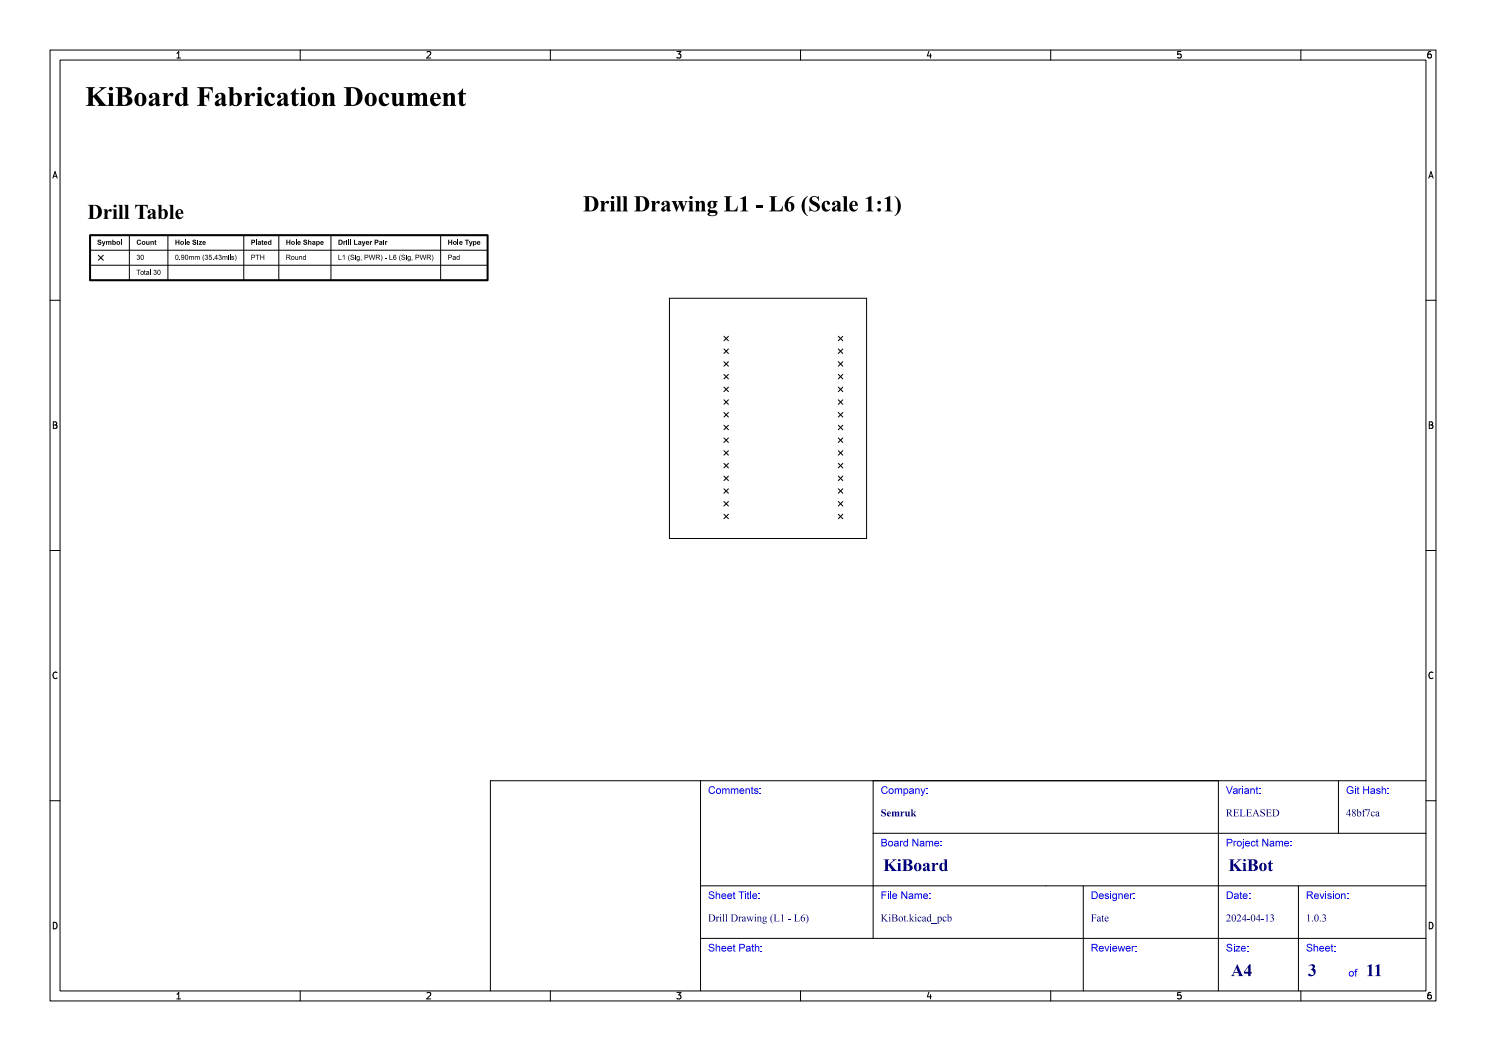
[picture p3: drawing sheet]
<svg xmlns="http://www.w3.org/2000/svg" width="297mm" height="210mm" viewBox="0 0 297 210" stroke-linecap="round" stroke-linejoin="round" font-family="sans-serif">
<defs><g id="words">
<text font-size="5.3" fill="#fff" x="17" y="21.5">KiBoard Fabrication Document</text>
<text font-size="4.3" fill="#fff" x="105.6" y="42.5">Drill Drawing L1 - L6 (Scale 1:1)</text>
<g font-size="3.3" fill="#fff">
<text x="176.5" y="174.3">KiBoard</text>
<text x="245.5" y="174.3">KiBot</text>
<text x="246" y="195.3">A4</text>
<text x="261.4" y="195.3">3</text>
<text x="273" y="195.3">11</text>
</g>
<g font-size="2" fill="#fff">
<text x="141.5" y="158.8">Comments:</text>
<text x="176" y="158.8">Company:</text>
<text x="245" y="158.8">Variant:</text>
<text x="269" y="158.8">Git Hash:</text>
<text x="176" y="163.3">Semruk</text>
<text x="245" y="163.3">RELEASED</text>
<text x="269" y="163.3">48bf7ca</text>
<text x="176" y="169.3">Board Name:</text>
<text x="245" y="169.3">Project Name:</text>
<text x="141.5" y="179.8">Sheet Title:</text>
<text x="176" y="179.8">File Name:</text>
<text x="218" y="179.8">Designer:</text>
<text x="245" y="179.8">Date:</text>
<text x="261" y="179.8">Revision:</text>
<text x="141.5" y="184.3">Drill Drawing (L1 - L6)</text>
<text x="176" y="184.3">KiBot.kicad_pcb</text>
<text x="218" y="184.3">Fate</text>
<text x="245" y="184.3">2024-04-13</text>
<text x="261" y="184.3">1.0.3</text>
<text x="141.5" y="190.3">Sheet Path:</text>
<text x="218" y="190.3">Reviewer:</text>
<text x="245" y="190.3">Size:</text>
<text x="261" y="190.3">Sheet:</text>
<text x="269.5" y="195.3">of</text>
</g>
<g font-size="1.7" fill="#fff">
<text x="35" y="11.6">1</text>
<text x="85" y="11.6">2</text>
<text x="135" y="11.6">3</text>
<text x="185" y="11.6">4</text>
<text x="235" y="11.6">5</text>
<text x="285" y="11.6">6</text>
<text x="10.5" y="35.6">A</text>
<text x="285.5" y="35.6">A</text>
<text x="10.5" y="85.6">B</text>
<text x="285.5" y="85.6">B</text>
<text x="10.5" y="135.7">C</text>
<text x="285.5" y="135.7">C</text>
<text x="10.5" y="185.6">D</text>
<text x="285.5" y="185.6">D</text>
<text x="35" y="199.7">1</text>
<text x="85" y="199.7">2</text>
<text x="135" y="199.7">3</text>
<text x="185" y="199.7">4</text>
<text x="235" y="199.7">5</text>
<text x="285" y="199.7">6</text>
</g>
</g></defs>
<path d="M18 47h79.5v9h-79.5z" fill="none" stroke="#000" stroke-width=".4"/>
<g fill="none" stroke="#000" stroke-width=".2">
<path d="M10 10h277v190h-277zM12 12h273v186h-273zM35.3 11.6h.8M35.3 10.7l.4-.4v1.3M60 10v2M85.3 10.4l.5-.1 .3 .4-.8 .9h.8M110 10v2M135.3 10.3h.8l-.4 .5 .3 .1v.6l-.2 .1-.5-.1M160 10v2M185.7 10.2l-.4 1h.9M186 10.7v.9M210 10v2"/>
<path d="M236 10.3h-.6l-.1 .6 .2-.1 .5 .1 .1 .1-.1 .5-.2 .1-.5-.1M260 10v2M286 10.3l-.4 .1-.2 .2-.1 .7 .3 .3 .4-.1 .1-.5-.1-.1-.4-.1-.3 .2M10.6 35.6l.4-1.3 .4 1.3M10.7 35.2h.6M285.6 35.6l.4-1.3 .4 1.3M285.7 35.2h.6M10 60h2M18 56h79.5M18 47h79.5M18 53h79.5M18 50h79.5"/>
<path d="M19.6 51l1 1M20.6 51l-1 1M25.9 47v9M33.6 47v9M48.7 47v9M55.7 47v9M66.1 47v9M88.1 47v9M133.8 59.6h39.4v48h-39.4zM285 60h2M144.7 79.9l.9 .9M144.7 77.4l.9 .9"/>
<path d="M144.7 74.8l.9 .9M144.7 72.3l.9 .9M144.7 69.7l.9 .9M144.7 67.2l.9 .9M145.6 79.9l-.9 .9M145.6 77.4l-.9 .9M145.6 74.8l-.9 .9M145.6 72.3l-.9 .9M145.6 69.7l-.9 .9M145.6 67.2l-.9 .9M167.6 79.9l.8 .9M167.6 77.4l.8 .9"/>
<path d="M167.6 74.8l.8 .9M167.6 72.3l.8 .9M167.6 69.7l.8 .9M167.6 67.2l.8 .9M168.4 79.9l-.8 .9M168.4 77.4l-.8 .9M168.4 74.8l-.8 .9M168.4 72.3l-.8 .9M168.4 69.7l-.8 .9M168.4 67.2l-.8 .9M10.7 84.3h.4l.2 .2-.2 .4 .2 .1 .1 .3-.2 .3h-.5zM10.7 84.9h.4"/>
<path d="M144.7 97.7l.9 .9M144.7 95.1l.9 .9M144.7 92.6l.9 .9M144.7 90.1l.9 .9M144.7 87.5l.9 .9M144.7 85l.9 .9M144.7 82.4l.9 .9M145.6 97.7l-.9 .9M145.6 95.1l-.9 .9M145.6 92.6l-.9 .9M145.6 90.1l-.9 .9M145.6 87.5l-.9 .9"/>
<path d="M145.6 85l-.9 .9M145.6 82.4l-.9 .9M167.6 97.7l.8 .9M167.6 95.1l.8 .9M167.6 92.6l.8 .9M167.6 90.1l.8 .9M167.6 87.5l.8 .9M167.6 85l.8 .9M167.6 82.4l.8 .9M168.4 97.7l-.8 .9M168.4 95.1l-.8 .9M168.4 92.6l-.8 .9"/>
<path d="M168.4 90.1l-.8 .9M168.4 87.5l-.8 .9M168.4 85l-.8 .9M168.4 82.4l-.8 .9M285.7 84.3h.4l.2 .2-.2 .4 .2 .1 .1 .3-.2 .3h-.5zM285.7 84.9h.4M10 110h2M144.7 102.8l.9 .9M144.7 100.2l.9 .9M145.6 102.8l-.9 .9M145.6 100.2l-.9 .9M167.6 102.8l.8 .9"/>
<path d="M167.6 100.2l.8 .9M168.4 102.8l-.8 .9M168.4 100.2l-.8 .9M285 110h2M11.4 134.4a.62 .62 0 0 0-.9 .5 .62 .62 0 0 0 .7 .7l.2-.1M286.4 134.4a.62 .62 0 0 0-.9 .5 .62 .62 0 0 0 .7 .7l.2-.1M10 160h2M285 160h2M10.7 184.3a.66 .66 0 0 1 .7 .6 .66 .66 0 0 1-.7 .7zM35.3 198.7l.4-.4v1.3M35.3 199.6h.8M60 198v2"/>
<path d="M85.3 198.4l.5-.1 .3 .4-.8 .9h.8M110 198v2M135.3 198.3h.8l-.4 .5 .3 .1v.6l-.2 .1-.5-.1M160 198v2M185.7 198.2l-.4 1h.9M186 198.7v.9M210 198v2M236 198.3h-.6l-.1 .6 .2-.1 .5 .1 .1 .1-.1 .5-.2 .1-.5-.1M260 198v2M285.7 184.3a.66 .66 0 0 1 .7 .6 .66 .66 0 0 1-.7 .7zM286 198.3l-.4 .1-.2 .2-.1 .8 .3 .2 .4-.1 .1-.5-.1-.1-.4-.1-.3 .2"/>
</g>
<g fill="#000">
<path d="M17.6 40.9h1.2a1.41 1.41 0 0 1 1.6 1.4 1.41 1.41 0 0 1-1.5 1.4h-1.3l.2-.1 .1-.2-.1-2.3h.8v2.2a.42 .42 0 0 0 .5 .3 .42 .42 0 0 0 .4-.4 1.65 1.65 0 0 0-.5-2.1h-1.2z" fill-rule="evenodd"/>
<path d="M19.6 48a.41 .41 0 0 1 .6 .2l-.2-.1a.17 .17 0 0 0-.2-.1 .17 .17 0 0 0-.1 .3 .17 .17 0 0 0 .3 0 .37 .37 0 0 1 .2 .5 .37 .37 0 0 1-.5 .2 .37 .37 0 0 1-.2-.4h.1a.18 .18 0 0 0 .1 .2 .18 .18 0 0 0 .3-.1 .18 .18 0 0 0-.1-.2 .35 .35 0 0 1-.3-.1 .35 .35 0 0 1 0-.4z" fill-rule="evenodd"/>
<path d="M20.3 48.2h.2l.2 .5 .2-.5h.2l-.5 1h-.2l.2-.3z" fill-rule="evenodd"/>
<path d="M21.2 48.2h1l.1 .7h-.2l-.1-.6-.2 .1v.5h-.2l-.1-.6-.1 .1v.5h-.2z" fill-rule="evenodd"/>
<path d="M20.7 41.8h.8v.5a.46 .46 0 0 1 .3-.5 .46 .46 0 0 1 .5 .2 .29 .29 0 0 1-.2 .3 .29 .29 0 0 1-.3-.2l-.2 .2-.1 .5v.8l.2 .1h-1l.2-.4v-1.2z" fill-rule="evenodd"/>
<path d="M22.4 47.9h.2v.4a.33 .33 0 0 1 .6 .2 .34 .34 0 0 1-.6 .3l-.2 .1v-.4h.2a.2 .2 0 0 0 .2 .3 .2 .2 0 0 0 .2-.1 .2 .2 0 0 0-.1-.3l-.1-.1-.2 .2h-.2z" fill-rule="evenodd"/>
<path d="M22.5 41.8h.8v1.7l.2 .2h-1l.2-.4v-1.2z" fill-rule="evenodd"/>
<path d="M23.4 48.3a.38 .38 0 0 1 .6 0 .38 .38 0 0 1-.2 .6 .38 .38 0 0 1-.5-.4h.2a.18 .18 0 0 0 .2 .2 .18 .18 0 0 0 0-.3 .18 .18 0 0 0-.2 .1h-.2z" fill-rule="evenodd"/>
<path d="M24.2 47.9h.2v1h-.2z" fill-rule="evenodd"/>
<path d="M23.6 40.9h.9v2.6l.2 .2h-1.1l.3-.4v-2.1z" fill-rule="evenodd"/>
<path d="M24.8 40.9h.8v2.6l.3 .2h-1.1l.2-.4v-2.1z" fill-rule="evenodd"/>
<path d="M27.4 51a.26 .26 0 0 1 .4 0 .26 .26 0 0 1 0 .4 .32 .32 0 0 1 0 .5 .32 .32 0 0 1-.5-.3h.1a.2 .2 0 0 0 .3 .2 .2 .2 0 0 0 .1-.2 .2 .2 0 0 0-.2-.2v-.1a.16 .16 0 0 0 .2-.1 .16 .16 0 0 0-.2-.2 .16 .16 0 0 0-.1 .2h-.2z" fill-rule="evenodd"/>
<path d="M27.3 53.9h.8v.1h-.3v.9h-.2v-.9h-.3z" fill-rule="evenodd"/>
<path d="M27.5 48a.44 .44 0 0 1 .7 .2h-.2a.26 .26 0 0 0-.4 0 .26 .26 0 0 0 0 .4 .26 .26 0 0 0 .4 0h.2a.49 .49 0 0 1-.7 .2 .49 .49 0 0 1 0-.8z" fill-rule="evenodd"/>
<path d="M28.2 51a.49 .49 0 0 1 .6 .3 .49 .49 0 0 1-.2 .6 .3 .3 0 0 1-.4-.1 .3 .3 0 0 1 0-.4 .26 .26 0 0 0 .1 .4 .26 .26 0 0 0 .3-.1 .26 .26 0 0 0 0-.3 .24 .24 0 0 0-.2-.4 .24 .24 0 0 0-.2 .4h-.1z" fill-rule="evenodd"/>
<path d="M28.2 54.3a.37 .37 0 0 1 .6 0 .37 .37 0 0 1-.2 .6 .37 .37 0 0 1-.5-.4h.1a.22 .22 0 0 0 .3 .2 .22 .22 0 0 0 0-.4 .22 .22 0 0 0-.3 .2h-.1z" fill-rule="evenodd"/>
<path d="M28.4 48.3a.38 .38 0 0 1 .6 0 .38 .38 0 0 1-.2 .6 .38 .38 0 0 1-.5-.4h.2a.18 .18 0 0 0 .3 .2 .18 .18 0 0 0 0-.3 .18 .18 0 0 0-.3 .1h-.2z" fill-rule="evenodd"/>
<path d="M28.8 54l.2-.1v.3h.1l-.1 .5 .1 .2h-.2z" fill-rule="evenodd"/>
<path d="M27 40.9h2.5v.8a.82 .82 0 0 0-.9-.6v2.3l.4 .3h-1.5l.4-.2v-2.4a.76 .76 0 0 0-.9 .6z" fill-rule="evenodd"/>
<path d="M29.2 54.3l.1-.1a.29 .29 0 0 1 .3 0 .29 .29 0 0 1 .2 .2v.5h-.5l-.1-.2h.1a.15 .15 0 0 0 .2 .1 .15 .15 0 0 0 .1-.2l-.4 .1 .2-.2a.17 .17 0 0 0 .3 0 .17 .17 0 0 0-.1-.3 .17 .17 0 0 0-.3 .1l-.1 .1z" fill-rule="evenodd"/>
<path d="M29.2 48.2h.2l.1 .6 .2-.1v-.5h.2v.7h-.6z" fill-rule="evenodd"/>
<path d="M30 53.9h.1v1h-.1z" fill-rule="evenodd"/>
<path d="M29.6 42.1l.3-.2a.73 .73 0 0 1 .7-.1 .73 .73 0 0 1 .5 .6v1l.2 .1a.39 .39 0 0 1-.4 .3 .39 .39 0 0 1-.4-.3 .5 .5 0 0 1-.6 .3 .5 .5 0 0 1-.4-.6h.5l.2 .3 .3-.2v-.6l-.5 .5h-.5l.3-.3a.73 .73 0 0 0 .7-.8l-.3-.2-.2 .1a.39 .39 0 0 1-.2 .6l-.3-.2z" fill-rule="evenodd"/>
<path d="M30.8 54a.26 .26 0 0 1 .4 0 .26 .26 0 0 1-.1 .4 .32 .32 0 0 1 0 .5 .32 .32 0 0 1-.4-.3h.1a.2 .2 0 0 0 .2 .2 .2 .2 0 0 0 .2-.2 .2 .2 0 0 0-.3-.2v-.1a.17 .17 0 0 0 .2-.1 .17 .17 0 0 0-.2-.2 .17 .17 0 0 0-.1 .2h-.1z" fill-rule="evenodd"/>
<path d="M30.1 48.2h.6v.7h-.2l-.1-.6-.1 .1v.5h-.2z" fill-rule="evenodd"/>
<path d="M30.9 48l.2-.1v.3h.2l-.2 .4 .2 .3-.3-.1z" fill-rule="evenodd"/>
<path d="M31.5 54a.49 .49 0 0 1 .6 .3 .49 .49 0 0 1-.2 .6 .3 .3 0 0 1-.4-.1 .3 .3 0 0 1 .1-.4 .26 .26 0 0 0 0 .4 .26 .26 0 0 0 .4-.1 .26 .26 0 0 0 0-.3 .25 .25 0 0 0-.3-.4 .24 .24 0 0 0-.1 .4h-.2z" fill-rule="evenodd"/>
<path d="M31.5 40.9h.8v1.1a.85 .85 0 0 1 1.1 .1 .85 .85 0 0 1 0 1.2l-.3 .4a.86 .86 0 0 1-1-.1l-.4 .2v-1.6h.6v.9a.39 .39 0 0 0 .3 .6 .39 .39 0 0 0 .3-.6 .92 .92 0 0 0-.3-1.1l-.3 .2h-.6v-1.1z" fill-rule="evenodd"/>
<path d="M33.8 40.9h.8v2.6l.2 .2h-1l.2-.4v-2.1z" fill-rule="evenodd"/>
<path d="M35.1 47.9h.2v.4h.4v-.4h.2v1h-.2v-.4h-.4v.4h-.2z" fill-rule="evenodd"/>
<path d="M35.1 51a.49 .49 0 0 1 .6 .3 .49 .49 0 0 1-.2 .6 .3 .3 0 0 1-.4-.1 .3 .3 0 0 1 0-.4 .26 .26 0 0 0 .1 .4 .26 .26 0 0 0 .4-.1 .26 .26 0 0 0-.1-.3 .24 .24 0 0 0-.2-.4 .24 .24 0 0 0-.2 .4h-.1z" fill-rule="evenodd"/>
<path d="M35.9 51.8l.1 .1z" fill-rule="evenodd"/>
<path d="M35.3 42.1a.77 .77 0 0 1 .9-.2 .77 .77 0 0 1 .5 .8h-1.1a.54 .54 0 0 0 .3 .7 .54 .54 0 0 0 .7-.3 .81 .81 0 0 1-1.1 .6 .81 .81 0 0 1-.4-1.1v-.1l1.1 .1-.1-.6a.36 .36 0 0 0-.5 .1 .36 .36 0 0 0 0 .4h-.5z" fill-rule="evenodd"/>
<path d="M36.1 48.3a.38 .38 0 0 1 .6 0 .38 .38 0 0 1-.2 .6 .38 .38 0 0 1-.5-.4h.2a.18 .18 0 0 0 .3 .2 .18 .18 0 0 0 0-.3 .18 .18 0 0 0-.3 .1h-.2z" fill-rule="evenodd"/>
<path d="M36.3 51a.49 .49 0 0 1 .6 .3 .49 .49 0 0 1-.3 .6h-.3l-.1-.2 .1-.1a.23 .23 0 0 0 .3 .2 .23 .23 0 0 0 .1-.4 .29 .29 0 0 1-.3 .2 .29 .29 0 0 1-.2-.4h.1a.2 .2 0 0 0 .3 .2 .2 .2 0 0 0 0-.3 .2 .2 0 0 0-.3 .1h-.1z" fill-rule="evenodd"/>
<path d="M36.9 47.9h.2v1h-.2z" fill-rule="evenodd"/>
<path d="M37.1 51a.49 .49 0 0 1 .6 .3 .49 .49 0 0 1-.3 .6 .3 .3 0 0 1-.4-.1 .3 .3 0 0 1 .1-.4 .26 .26 0 0 0 .1 .4 .26 .26 0 0 0 .3-.1 .26 .26 0 0 0 0-.3 .25 .25 0 0 0-.3-.4 .24 .24 0 0 0-.1 .4h-.1z" fill-rule="evenodd"/>
<path d="M37.3 48.3a.35 .35 0 0 1 .5-.1 .35 .35 0 0 1 .1 .4h-.4l.1 .2 .3-.1a.36 .36 0 0 1-.4 .2 .36 .36 0 0 1-.2-.4h.4l-.1-.2-.3 .2z" fill-rule="evenodd"/>
<path d="M37.8 51.2l.1 .1 .2-.1 .2 .1 .4-.1 .1 .7h-.2v-.5l-.1-.1-.2 .1v.5h-.1v-.5l-.1-.1-.2 .1v.5h-.1z" fill-rule="evenodd"/>
<path d="M38.5 48a.41 .41 0 0 1 .7 .2l-.2-.1a.16 .16 0 0 0-.3-.1 .16 .16 0 0 0 0 .3 .16 .16 0 0 0 .2 0 .37 .37 0 0 1 .3 .5 .37 .37 0 0 1-.5 .2 .37 .37 0 0 1-.3-.4h.2a.18 .18 0 0 0 .1 .2 .18 .18 0 0 0 .2-.1 .18 .18 0 0 0 0-.2 .35 .35 0 0 1-.3-.1 .35 .35 0 0 1-.1-.4z" fill-rule="evenodd"/>
<path d="M38.9 51.2l.1 .1 .2-.1 .3 .1 .4-.1v.7h-.1v-.5l-.1-.1-.2 .1v.5h-.1v-.5l-.2-.1-.1 .1v.5h-.2z" fill-rule="evenodd"/>
<path d="M39.4 47.9h.2v.2h-.2z" fill-rule="evenodd"/>
<path d="M39.4 48.2h.2v.7h-.2z" fill-rule="evenodd"/>
<path d="M39.7 48.2h.7l-.4 .6h.4v.1h-.7l.4-.6h-.4z" fill-rule="evenodd"/>
<path d="M40.7 50.9l-.1 .7 .2 .6-.3-.6z" fill-rule="evenodd"/>
<path d="M40.5 48.3a.35 .35 0 0 1 .5-.1 .35 .35 0 0 1 .1 .4h-.5l.2 .2 .3-.1a.36 .36 0 0 1-.4 .2 .36 .36 0 0 1-.3-.4h.5l-.1-.2-.4 .2z" fill-rule="evenodd"/>
<path d="M41 51a.26 .26 0 0 1 .4 0 .26 .26 0 0 1 0 .4 .32 .32 0 0 1 0 .5 .32 .32 0 0 1-.5-.3h.1a.2 .2 0 0 0 .3 .2 .2 .2 0 0 0 .1-.2 .2 .2 0 0 0-.2-.2v-.1a.17 .17 0 0 0 .2-.1 .17 .17 0 0 0-.2-.2 .17 .17 0 0 0-.1 .2h-.2z" fill-rule="evenodd"/>
<path d="M41.8 50.9h.5v.1h-.4v.3a.33 .33 0 0 1 .4 .2 .33 .33 0 0 1-.2 .4 .33 .33 0 0 1-.4-.3h.1a.22 .22 0 0 0 .4 .1 .22 .22 0 0 0 0-.3 .22 .22 0 0 0-.4 0h-.1z" fill-rule="evenodd"/>
<path d="M42.6 51.8l.1 .1z" fill-rule="evenodd"/>
<path d="M43.3 50.9l.1 .7h.1l-.1 .3h-.1v-.2h-.5v-.1h.5v-.5l-.5 .5z" fill-rule="evenodd"/>
<path d="M43.8 51a.26 .26 0 0 1 .4 0 .26 .26 0 0 1-.1 .4 .32 .32 0 0 1 0 .5 .32 .32 0 0 1-.4-.3h.1a.2 .2 0 0 0 .2 .2 .2 .2 0 0 0 .2-.2 .2 .2 0 0 0-.3-.2v-.1a.16 .16 0 0 0 .2-.1 .16 .16 0 0 0-.2-.2 .16 .16 0 0 0-.1 .2h-.1z" fill-rule="evenodd"/>
<path d="M44.5 51.2l.1 .1 .2-.1 .2 .1 .4-.1 .1 .7h-.2v-.5l-.1-.1-.2 .1v.5h-.1v-.5l-.1-.1-.2 .1v.5h-.1z" fill-rule="evenodd"/>
<path d="M45.6 50.9l.2 .1z" fill-rule="evenodd"/>
<path d="M45.6 51.2h.2v.7h-.2z" fill-rule="evenodd"/>
<path d="M45.9 50.9h.2v1h-.2z" fill-rule="evenodd"/>
<path d="M46.3 51.2h.3l.2 .2-.4-.1v.1a.29 .29 0 0 1 .4 .3 .29 .29 0 0 1-.3 .3 .29 .29 0 0 1-.3-.3l.2 .1a.16 .16 0 0 0 .2 0 .16 .16 0 0 0 0-.2 .16 .16 0 0 0-.2 0l-.2-.1z" fill-rule="evenodd"/>
<path d="M46.9 50.9l.4 .6-.3 .7 .1-.7z" fill-rule="evenodd"/>
<path d="M50.2 47.9h.4a.33 .33 0 0 1 .4 .3 .33 .33 0 0 1-.4 .3h-.2v.4h-.2v-.5l.5-.1 .1-.1-.4-.1v.3h-.2z" fill-rule="evenodd"/>
<path d="M50.2 50.9h.5a.31 .31 0 0 1 .3 .3 .31 .31 0 0 1-.3 .3h-.3v.4h-.2v-.5h.5l.2-.2-.2-.2h-.3v.4h-.2z" fill-rule="evenodd"/>
<path d="M51.2 47.9h.1v1h-.1z" fill-rule="evenodd"/>
<path d="M51.1 50.9h.8v.1h-.3v.9h-.2v-.9h-.3z" fill-rule="evenodd"/>
<path d="M51.6 48.2a.33 .33 0 0 1 .3 0 .33 .33 0 0 1 .2 .2l.1 .5h-.6l-.1-.2 .3 .1 .1-.2-.2 .1-.2-.1 .4-.2h-.4z" fill-rule="evenodd"/>
<path d="M52 50.9h.2v.4h.5v-.4h.1v1h-.1v-.5h-.5v.5h-.2z" fill-rule="evenodd"/>
<path d="M52.3 48l.2-.1v.3h.2l-.2 .5 .2 .2-.4-.1z" fill-rule="evenodd"/>
<path d="M52.8 48.3a.35 .35 0 0 1 .5-.1 .35 .35 0 0 1 .1 .4h-.5l.2 .2 .3-.1a.36 .36 0 0 1-.4 .2 .36 .36 0 0 1-.3-.4h.5l-.1-.2-.4 .2z" fill-rule="evenodd"/>
<path d="M53.6 48.3h.4v-.4h.2v1l-.1-.1a.31 .31 0 0 1-.4 .1 .31 .31 0 0 1-.2-.4h.2a.21 .21 0 0 0 .3 .2 .21 .21 0 0 0 .1-.3 .21 .21 0 0 0-.3 0l-.1 .1h-.2z" fill-rule="evenodd"/>
<path d="M57.2 47.9h.2v.4h.4v-.4h.2v1h-.2v-.4h-.4v.4h-.2z" fill-rule="evenodd"/>
<path d="M57.2 50.9h.5a.28 .28 0 0 1 .3 .2 .28 .28 0 0 1-.2 .3l.3 .5h-.1l-.5-.4h-.1v.4h-.2v-.6h.6l.1-.1-.1-.2h-.4v.3h-.2z" fill-rule="evenodd"/>
<path d="M58.3 51.3a.37 .37 0 0 1 .6 0 .37 .37 0 0 1-.2 .6 .37 .37 0 0 1-.5-.4h.1a.22 .22 0 0 0 .3 .2 .22 .22 0 0 0 .1-.3 .22 .22 0 0 0-.4 .1h-.1z" fill-rule="evenodd"/>
<path d="M58.3 48.3a.38 .38 0 0 1 .6 0 .38 .38 0 0 1-.2 .6 .38 .38 0 0 1-.5-.4h.2a.18 .18 0 0 0 .3 .2 .18 .18 0 0 0 0-.3 .18 .18 0 0 0-.3 .1h-.2z" fill-rule="evenodd"/>
<path d="M59.1 47.9h.2v1h-.2z" fill-rule="evenodd"/>
<path d="M59 51.2h.1v.4a.18 .18 0 0 0 .2 .2 .18 .18 0 0 0 .2-.2v-.4h.1v.7l-.1-.1a.25 .25 0 0 1-.3 .1 .25 .25 0 0 1-.2-.3z" fill-rule="evenodd"/>
<path d="M59.8 51.2l.1 .1a.26 .26 0 0 1 .3-.1 .26 .26 0 0 1 .2 .2v.5h-.1l-.1-.5-.1-.1-.2 .1v.5h-.1z" fill-rule="evenodd"/>
<path d="M59.5 48.3a.35 .35 0 0 1 .4-.1 .35 .35 0 0 1 .2 .4h-.5l.2 .2 .3-.1a.36 .36 0 0 1-.5 .2 .36 .36 0 0 1-.2-.4h.5l-.1-.2-.4 .2z" fill-rule="evenodd"/>
<path d="M60.7 48a.41 .41 0 0 1 .7 .2l-.3-.1a.17 .17 0 0 0-.2-.1 .17 .17 0 0 0 0 .3 .17 .17 0 0 0 .2 0 .37 .37 0 0 1 .2 .5 .37 .37 0 0 1-.4 .2 .37 .37 0 0 1-.3-.4h.2a.18 .18 0 0 0 .1 .2 .18 .18 0 0 0 .2-.1 .18 .18 0 0 0 0-.2 .35 .35 0 0 1-.4-.1 .35 .35 0 0 1 0-.4z" fill-rule="evenodd"/>
<path d="M60.6 51.3l.2-.1 .2 .1v-.4h.1v1l-.1-.1a.29 .29 0 0 1-.3 .1 .29 .29 0 0 1-.2-.4h.1a.2 .2 0 0 0 .3 .2 .2 .2 0 0 0 .1-.3 .21 .21 0 0 0-.4 .1h-.1z" fill-rule="evenodd"/>
<path d="M61.6 47.9h.2v.4h.4v.6h-.2l-.1-.6-.1 .1v.5h-.2z" fill-rule="evenodd"/>
<path d="M62.5 48.2a.33 .33 0 0 1 .3 0 .33 .33 0 0 1 .2 .2l.1 .5h-.6l-.1-.2 .3 .1 .1-.2-.2 .1-.2-.1 .4-.2h-.4z" fill-rule="evenodd"/>
<path d="M63.2 48.2l.2 .1a.33 .33 0 0 1 .5 .2 .33 .33 0 0 1-.5 .3v.4h-.2v-.7h.2a.17 .17 0 0 0 .2 .2 .17 .17 0 0 0 .1-.3 .17 .17 0 0 0-.3 .1h-.2z" fill-rule="evenodd"/>
<path d="M64.1 48.3a.35 .35 0 0 1 .4-.1 .35 .35 0 0 1 .2 .4h-.5l.1 .2 .4-.1a.36 .36 0 0 1-.5 .2 .36 .36 0 0 1-.2-.4h.5l-.1-.2-.4 .2z" fill-rule="evenodd"/>
<path d="M67.6 50.9h.2v.9h.5v.1h-.7z" fill-rule="evenodd"/>
<path d="M67.6 47.9h.5a.52 .52 0 0 1 .4 .5 .52 .52 0 0 1-.4 .5h-.5v-.2h.5a.35 .35 0 0 0 .2-.3 .35 .35 0 0 0-.3-.3h-.2v.6h-.2z" fill-rule="evenodd"/>
<path d="M68.6 48.2h.5l-.2 .2-.1 .5h-.2z" fill-rule="evenodd"/>
<path d="M68.5 51.2l.3-.3v1h-.1v-.8l-.2 .2z" fill-rule="evenodd"/>
<path d="M69.2 47.9h.2v.2h-.2z" fill-rule="evenodd"/>
<path d="M69.2 48.2h.2v.7h-.2z" fill-rule="evenodd"/>
<path d="M69.6 47.9h.2v1h-.2z" fill-rule="evenodd"/>
<path d="M69.8 50.9l-.1 .7 .2 .6-.3-.6z" fill-rule="evenodd"/>
<path d="M70 47.9h.2v1h-.2z" fill-rule="evenodd"/>
<path d="M70.1 51l.1-.1a.39 .39 0 0 1 .6 .3h-.1a.2 .2 0 0 0-.3-.2 .2 .2 0 0 0 0 .3 .36 .36 0 0 1 .4 .3 .36 .36 0 0 1-.3 .4 .36 .36 0 0 1-.4-.2l-.1-.2h.1a.23 .23 0 0 0 .3 .3 .23 .23 0 0 0 .1-.4 .34 .34 0 0 1-.3-.1 .34 .34 0 0 1-.1-.4z" fill-rule="evenodd"/>
<path d="M70.8 47.9h.2v.8h.5v.2h-.7z" fill-rule="evenodd"/>
<path d="M71 50.9l.1 .1z" fill-rule="evenodd"/>
<path d="M71 51.2h.1v.7h-.1z" fill-rule="evenodd"/>
<path d="M71.3 51.3l.6-.1v.6a.32 .32 0 0 1-.2 .4 .32 .32 0 0 1-.4-.2l.4 .1 .1-.3a.31 .31 0 0 1-.4 .1 .31 .31 0 0 1-.2-.4h.2a.2 .2 0 0 0 .3 .2 .2 .2 0 0 0 0-.3 .2 .2 0 0 0-.3 .1h-.2z" fill-rule="evenodd"/>
<path d="M71.7 48.2a.33 .33 0 0 1 .3 0 .33 .33 0 0 1 .2 .2v.5h-.5l-.1-.2 .3 .1 .1-.2-.2 .1-.2-.1 .4-.2h-.4z" fill-rule="evenodd"/>
<path d="M72.1 51.8h.1l-.1 .3z" fill-rule="evenodd"/>
<path d="M72.3 48.2h.2l.2 .5 .1-.5h.2l-.4 1h-.2l.2-.3z" fill-rule="evenodd"/>
<path d="M72.9 50.9h.4a.31 .31 0 0 1 .3 .3 .31 .31 0 0 1-.3 .3h-.3v.4h-.1v-.5h.5l.1-.2-.1-.2h-.4v.4h-.1z" fill-rule="evenodd"/>
<path d="M73.2 48.3a.35 .35 0 0 1 .4-.1 .35 .35 0 0 1 .2 .4h-.5l.1 .2 .4-.1a.36 .36 0 0 1-.5 .2 .36 .36 0 0 1-.2-.4h.5l-.1-.2-.4 .2z" fill-rule="evenodd"/>
<path d="M73.7 50.9h.1l.2 .9 .3-.9h.1l.3 .9 .2-.9h.1l-.3 1h-.1l-.2-.9-.3 .9h-.1z" fill-rule="evenodd"/>
<path d="M73.9 48.2h.5l-.2 .2-.1 .5h-.2z" fill-rule="evenodd"/>
<path d="M74.9 47.9h.4a.33 .33 0 0 1 .4 .3 .33 .33 0 0 1-.5 .3h-.1v.4h-.2v-.5l.5-.1v-.1l-.3-.1v.3h-.2z" fill-rule="evenodd"/>
<path d="M75.1 50.9h.5a.28 .28 0 0 1 .3 .2 .28 .28 0 0 1-.3 .3l.4 .5h-.2l-.4-.4h-.1v.4h-.2v-.6h.5l.2-.1-.1-.2h-.4v.3h-.2z" fill-rule="evenodd"/>
<path d="M75.9 48.2a.33 .33 0 0 1 .3 0 .33 .33 0 0 1 .2 .2v.5h-.5l-.1-.2 .3 .1 .1-.2-.2 .1-.2-.1 .4-.2h-.4z" fill-rule="evenodd"/>
<path d="M76.1 50.9l.3 .6-.2 .7 .1-.7z" fill-rule="evenodd"/>
<path d="M76.6 47.9h.2v.2h-.2z" fill-rule="evenodd"/>
<path d="M76.6 48.2h.2v.7h-.2z" fill-rule="evenodd"/>
<path d="M76.9 51.5h.4v.1h-.4z" fill-rule="evenodd"/>
<path d="M77 48.2h.4l-.2 .2v.5h-.2z" fill-rule="evenodd"/>
<path d="M77.8 50.9h.2v.9h.5v.1h-.7z" fill-rule="evenodd"/>
<path d="M78.7 51l.4-.1 .1 .3h-.1a.23 .23 0 0 0-.3-.1 .23 .23 0 0 0-.1 .3 .32 .32 0 0 1 .5 .1 .32 .32 0 0 1-.3 .5 .32 .32 0 0 1-.3-.4h.1a.2 .2 0 0 0 .3 .2 .2 .2 0 0 0 0-.4 .2 .2 0 0 0-.3 .1l-.1 .1z" fill-rule="evenodd"/>
<path d="M80 50.9l-.1 .7 .2 .6-.3-.6z" fill-rule="evenodd"/>
<path d="M80.3 51l.1-.1a.39 .39 0 0 1 .6 .3h-.2a.2 .2 0 0 0-.2-.2 .2 .2 0 0 0 0 .3 .36 .36 0 0 1 .4 .3 .36 .36 0 0 1-.3 .4 .36 .36 0 0 1-.4-.2l-.1-.2h.1a.23 .23 0 0 0 .3 .3 .23 .23 0 0 0 .1-.4 .34 .34 0 0 1-.4-.1 .34 .34 0 0 1 0-.4z" fill-rule="evenodd"/>
<path d="M81.2 50.9l.1 .1z" fill-rule="evenodd"/>
<path d="M81.2 51.2h.1v.7h-.1z" fill-rule="evenodd"/>
<path d="M81.5 51.3l.6-.1v.6a.32 .32 0 0 1-.3 .4 .32 .32 0 0 1-.3-.2l.3 .1 .1-.3a.31 .31 0 0 1-.3 .1 .31 .31 0 0 1-.2-.4h.2a.2 .2 0 0 0 .3 .2 .2 .2 0 0 0 0-.3 .2 .2 0 0 0-.3 .1h-.2z" fill-rule="evenodd"/>
<path d="M82.3 51.8h.1l-.1 .3z" fill-rule="evenodd"/>
<path d="M83.1 50.9h.4a.31 .31 0 0 1 .3 .3 .31 .31 0 0 1-.3 .3h-.3v.4h-.1v-.5h.4l.2-.2-.1-.2h-.4v.4h-.1z" fill-rule="evenodd"/>
<path d="M83.9 50.9h.1l.2 .9 .3-.9h.1l.2 .9 .3-.9h.1l-.3 1h-.1l-.3-.9-.2 .9h-.1z" fill-rule="evenodd"/>
<path d="M85.3 50.9h.5a.28 .28 0 0 1 .3 .2 .28 .28 0 0 1-.3 .3l.4 .5h-.2l-.4-.4h-.2v.4h-.1v-.6h.6l.1-.1-.1-.2h-.5v.3h-.1z" fill-rule="evenodd"/>
<path d="M86.3 50.9l.3 .6-.2 .7 .1-.7z" fill-rule="evenodd"/>
<path d="M89.6 47.9h.2v.4h.4v-.4h.2v1h-.2v-.4h-.4v.4h-.2z" fill-rule="evenodd"/>
<path d="M89.6 50.9h.4a.31 .31 0 0 1 .4 .3 .31 .31 0 0 1-.4 .3h-.3v.4h-.1v-.5h.5l.1-.2-.1-.2h-.4v.4h-.1z" fill-rule="evenodd"/>
<path d="M90.5 51.3l.1-.1a.29 .29 0 0 1 .3 0 .29 .29 0 0 1 .2 .2v.5h-.5l-.1-.2h.1a.15 .15 0 0 0 .2 .1 .15 .15 0 0 0 .1-.2l-.4 .1 .2-.2a.17 .17 0 0 0 .2 0 .17 .17 0 0 0 0-.3 .17 .17 0 0 0-.3 .1l-.1 .1z" fill-rule="evenodd"/>
<path d="M90.6 48.3a.38 .38 0 0 1 .6 0 .38 .38 0 0 1-.2 .6 .38 .38 0 0 1-.5-.4h.2a.18 .18 0 0 0 .3 .2 .18 .18 0 0 0 0-.3 .18 .18 0 0 0-.3 .1h-.2z" fill-rule="evenodd"/>
<path d="M91.4 47.9h.2v1h-.2z" fill-rule="evenodd"/>
<path d="M91.3 51.3l.2-.1 .2 .1v-.4h.2v1l-.2-.1a.29 .29 0 0 1-.3 .1 .29 .29 0 0 1-.2-.4h.2a.2 .2 0 0 0 .3 .2 .2 .2 0 0 0 0-.3 .2 .2 0 0 0-.3 .1h-.2z" fill-rule="evenodd"/>
<path d="M91.9 48.3a.35 .35 0 0 1 .4-.1 .35 .35 0 0 1 .2 .4h-.5l.1 .2 .3-.1a.36 .36 0 0 1-.4 .2 .36 .36 0 0 1-.2-.4h.5l-.2-.2-.3 .2z" fill-rule="evenodd"/>
<path d="M92.9 47.9h.8v.2h-.3v.8h-.2v-.8h-.3z" fill-rule="evenodd"/>
<path d="M93.7 48.2h.2l.2 .5 .2-.5h.2l-.5 1h-.2l.2-.3z" fill-rule="evenodd"/>
<path d="M94.5 48.2l.2 .1a.33 .33 0 0 1 .5 .2 .33 .33 0 0 1-.5 .3v.4h-.2v-.7h.2a.18 .18 0 0 0 .3 .2 .17 .17 0 0 0 0-.3 .17 .17 0 0 0-.3 .1h-.2z" fill-rule="evenodd"/>
<path d="M95.4 48.3a.35 .35 0 0 1 .4-.1 .35 .35 0 0 1 .2 .4h-.5l.2 .2 .3-.1a.36 .36 0 0 1-.5 .2 .36 .36 0 0 1-.2-.4h.5l-.1-.2-.4 .2z" fill-rule="evenodd"/>
<circle cx="23" cy="41.2" r=".3"/>
</g>
<path d="M261.7 192.9a.56 .56 0 0 1 .8-.3 .56 .56 0 0 1 .2 .8l-.2 .1a.84 .84 0 0 1 .2 1.3 .84 .84 0 0 1-1.2 0 .3 .3 0 0 1 .3-.3 .3 .3 0 0 1 .3 .3 .47 .47 0 0 0 .5-.4 .47 .47 0 0 0-.4-.5l-.3-.2a.44 .44 0 0 0 .4-.6 .44 .44 0 0 0-.8 0z" fill-rule="evenodd" fill="#00007f"/>
<g fill="#00f">
<path d="M261.3 188.7a.6 .6 0 0 1 1 .3h-.2a.33 .33 0 0 0-.4-.2 .33 .33 0 0 0-.3 .3 .71 .71 0 0 1 .8 .8 .64 .64 0 0 1-.6 .2 .64 .64 0 0 1-.5-.5h.2a.39 .39 0 0 0 .4 .4 .39 .39 0 0 0 .4-.4l-.2-.1a.57 .57 0 0 1-.5-.2 .57 .57 0 0 1-.1-.6z" fill-rule="evenodd"/>
<path d="M262.6 188.6h.1v.6l.4-.2 .3 .2v.9h-.1v-.7l-.3-.2-.2 .1-.1 .8h-.1z" fill-rule="evenodd"/>
<path d="M263.8 189.2a.51 .51 0 0 1 .6-.1 .51 .51 0 0 1 .3 .5h-.8l.2 .4 .6-.2a.53 .53 0 0 1-.7 .3 .53 .53 0 0 1-.3-.7h.8l-.3-.2-.5 .2z" fill-rule="evenodd"/>
<path d="M265 189.2a.51 .51 0 0 1 .6-.1 .51 .51 0 0 1 .2 .5h-.8l.3 .4 .5-.2a.53 .53 0 0 1-.7 .3 .53 .53 0 0 1-.3-.7h.8l-.3-.2-.5 .2z" fill-rule="evenodd"/>
<path d="M266.1 188.8l.2-.2v.4h.2v.2h-.2v.6l.2 .3-.4-.1v-.8h-.1z" fill-rule="evenodd"/>
<path d="M266.7 189h.2v.2h-.2z" fill-rule="evenodd"/>
<path d="M266.7 189.9h.2v.2h-.2z" fill-rule="evenodd"/>
<path d="M269.7 194.1a.54 .54 0 0 1 .9 .1 .54 .54 0 0 1-.3 .8 .54 .54 0 0 1-.7-.4h.2a.33 .33 0 0 0 .5 .2 .33 .33 0 0 0 0-.5 .33 .33 0 0 0-.5 .2l-.2 .1z" fill-rule="evenodd"/>
<path d="M270.9 193.7l.4-.1v.2l-.2 .1 .2 .3h-.3v.9h-.1v-.9h-.2z" fill-rule="evenodd"/>
</g>
<g fill="#00007f">
<path d="M273.2 193.1l.9-.4 .1 2.1 .3 .2h-1.2l.3-.2v-1.4v-.3z" fill-rule="evenodd"/>
<path d="M274.8 193.1l.9-.4v2.1l.3 .2h-1.2l.4-.2v-1.4l-.1-.3z" fill-rule="evenodd"/>
</g>
<g fill="#00f">
<path d="M245.3 188.7a.6 .6 0 0 1 1 .3h-.2a.33 .33 0 0 0-.4-.2 .33 .33 0 0 0-.3 .3 .71 .71 0 0 1 .8 .8 .64 .64 0 0 1-.6 .2 .64 .64 0 0 1-.5-.5h.2a.39 .39 0 0 0 .4 .4 .39 .39 0 0 0 .4-.4l-.1-.1a.62 .62 0 0 1-.7-.8z" fill-rule="evenodd"/>
<path d="M246.6 188.6h.1v.2h-.1z" fill-rule="evenodd"/>
<path d="M246.6 189h.1v1.1h-.1z" fill-rule="evenodd"/>
<path d="M247 189h.9l-.8 .9h.8v.2h-1v-.1l.7-.8h-.6z" fill-rule="evenodd"/>
<path d="M248.1 189.2a.51 .51 0 0 1 .7-.1 .51 .51 0 0 1 .2 .5h-.8l.2 .4 .6-.2a.53 .53 0 0 1-.7 .3 .53 .53 0 0 1-.3-.7h.8l-.3-.2-.5 .2z" fill-rule="evenodd"/>
<path d="M249.3 189h.2v.2h-.2z" fill-rule="evenodd"/>
<path d="M249.3 189.9h.2v.2h-.2z" fill-rule="evenodd"/>
</g>
<g fill="#00007f">
<path d="M247.3 192.7l.9 2 .3 .3h-1.1l.3-.1-.2-.5h-.8l-.2 .4 .3 .2h-.8l.6-.8h.8l-.3-.8-.4 .8h-.1z" fill-rule="evenodd"/>
<path d="M249.7 192.7h.2v1.5h.3v.3h-.3v.5h-.4v-.5h-.9v-.3h.9v-.9l-.7 .9h-.2z" fill-rule="evenodd"/>
</g>
<path d="M285 177h-41.5v21M243.5 187.5h41.5M259.5 187.5v10.5" fill="none" stroke="#000" stroke-width=".2"/>
<g fill="#00f">
<path d="M261.2 178.1h.6a.42 .42 0 0 1 .6 .3 .42 .42 0 0 1-.4 .5l.5 .7h-.2l-.4-.6-.3-.1h-.2v.7h-.2v-.8h.7a.24 .24 0 0 0 .3-.3 .24 .24 0 0 0-.3-.2h-.5v.5h-.2z" fill-rule="evenodd"/>
<path d="M262.7 178.7a.51 .51 0 0 1 .7-.1 .51 .51 0 0 1 .2 .5h-.8l.2 .4 .6-.2a.53 .53 0 0 1-.7 .3 .53 .53 0 0 1-.3-.7h.8l-.3-.2-.5 .2z" fill-rule="evenodd"/>
<path d="M263.7 178.5h.2l.3 .9 .3-.9h.2l-.4 1.1h-.2z" fill-rule="evenodd"/>
<path d="M264.9 178.1h.2v.2h-.2z" fill-rule="evenodd"/>
<path d="M264.9 178.5h.2v1.1h-.2z" fill-rule="evenodd"/>
<path d="M265.4 178.6l.5-.1 .2 .3-.5-.1-.1 .2a.49 .49 0 0 1 .5 .1 .49 .49 0 0 1 .1 .5l-.5 .1-.3-.3 .2 .1a.23 .23 0 0 0 .4 .1 .23 .23 0 0 0 0-.3 .23 .23 0 0 0-.3-.1l-.3-.1z" fill-rule="evenodd"/>
<path d="M266.4 178.1h.2v.2h-.2z" fill-rule="evenodd"/>
<path d="M266.4 178.5h.2v1.1h-.2z" fill-rule="evenodd"/>
<path d="M267 178.6a.54 .54 0 0 1 .8 .1 .54 .54 0 0 1-.3 .8 .54 .54 0 0 1-.7-.4h.2a.33 .33 0 0 0 .5 .2 .33 .33 0 0 0 0-.5 .33 .33 0 0 0-.5 .2l-.2 .1z" fill-rule="evenodd"/>
<path d="M268 178.5h.2v.2a.39 .39 0 0 1 .5-.2 .39 .39 0 0 1 .2 .4v.7h-.2v-.8l-.2-.1-.3 .2v.7h-.2z" fill-rule="evenodd"/>
<path d="M269.3 178.5h.2v.2h-.2z" fill-rule="evenodd"/>
<path d="M269.3 179.4h.2v.2h-.2z" fill-rule="evenodd"/>
</g>
<g fill="#00007f">
<path d="M261.3 182.9l.3-.2v1.3l.2 .1h-.5l.2-.1v-1l-.1-.1z" fill-rule="evenodd"/>
<path d="M262.9 182.8a.55 .55 0 0 1 .6 .2 .55 .55 0 0 1 0 .7 .47 .47 0 0 1-.5 .4 .47 .47 0 0 1-.3-.6h.2v.1a.29 .29 0 0 0 .2 .5 .29 .29 0 0 0 .3-.5v-.4a.3 .3 0 0 0-.3-.4 .3 .3 0 0 0-.2 .5v.2h-.2z" fill-rule="evenodd"/>
<path d="M264.4 182.8a.32 .32 0 0 1 .5 0 .32 .32 0 0 1-.1 .5 .44 .44 0 0 1 .1 .7 .44 .44 0 0 1-.6 0 .35 .35 0 0 0 .6-.1 .35 .35 0 0 0-.4-.5 .27 .27 0 0 0 .3-.2 .27 .27 0 0 0-.1-.3 .27 .27 0 0 0-.4 .1z" fill-rule="evenodd"/>
<circle cx="262.3" cy="184" r=".12"/>
<circle cx="263.9" cy="184" r=".12"/>
</g>
<path d="M259.5 177v10.5" fill="none" stroke="#000" stroke-width=".2"/>
<g fill="#00f">
<path d="M245.2 178.1h.5a.76 .76 0 0 1 .7 .7 .76 .76 0 0 1-.7 .8h-.5v-.2h.5a.58 .58 0 0 0 .5-.5 .58 .58 0 0 0-.5-.6h-.3v1.1h-.2z" fill-rule="evenodd"/>
<path d="M246.7 178.6a.47 .47 0 0 1 .5-.1 .47 .47 0 0 1 .4 .4v.7h-.2v-.1a.43 .43 0 0 1-.5 .2 .43 .43 0 0 1-.3-.4l.5 .2 .3-.3v-.1l-.8 .2 .2-.3 .6-.1-.2-.2-.6 .1z" fill-rule="evenodd"/>
<path d="M247.9 178.3l.2-.2v.4h.1v.2h-.1v.6l.2 .3-.4-.1v-.8h-.2z" fill-rule="evenodd"/>
<path d="M248.5 178.7a.51 .51 0 0 1 .6-.1 .51 .51 0 0 1 .3 .5h-.9l.3 .4 .6-.2a.53 .53 0 0 1-.7 .3 .53 .53 0 0 1-.3-.7h.8l-.3-.2-.5 .2z" fill-rule="evenodd"/>
<path d="M249.6 178.5h.2v.2h-.2z" fill-rule="evenodd"/>
<path d="M249.6 179.4h.2v.2h-.2z" fill-rule="evenodd"/>
</g>
<path d="M285 166.5h-41.5v10.5" fill="none" stroke="#000" stroke-width=".2"/>
<g fill="#00f">
<path d="M245.2 167.6h.5a.47 .47 0 0 1 .6 .4 .47 .47 0 0 1-.5 .5h-.4v.6h-.2v-.8h.7l.2-.2-.2-.3h-.5v.5h-.2z" fill-rule="evenodd"/>
<path d="M246.6 168h.1v.2l.2-.2h.2v.2a.24 .24 0 0 0-.3 .1 .24 .24 0 0 0-.1 .2v.6h-.1z" fill-rule="evenodd"/>
<path d="M247.3 168.1a.54 .54 0 0 1 .9 .1 .54 .54 0 0 1-.3 .8 .54 .54 0 0 1-.7-.4h.2a.33 .33 0 0 0 .5 .2 .33 .33 0 0 0 0-.5 .33 .33 0 0 0-.5 .2l-.2 .1z" fill-rule="evenodd"/>
<path d="M248.4 167.6h.2v.2h-.2z" fill-rule="evenodd"/>
<path d="M248.4 168h.2v1.3l-.1 .2-.2 .1-.1-.2 .2-.1z" fill-rule="evenodd"/>
<path d="M249 168.2a.51 .51 0 0 1 .6-.1 .51 .51 0 0 1 .2 .5h-.8l.2 .4 .6-.2a.53 .53 0 0 1-.7 .3 .53 .53 0 0 1-.3-.7h.8l-.3-.2-.5 .2z" fill-rule="evenodd"/>
<path d="M250.1 168.1l.6-.1 .2 .4h-.1a.31 .31 0 0 0-.5-.1 .31 .31 0 0 0 0 .5 .31 .31 0 0 0 .5-.1l.1 .1a.54 .54 0 0 1-.8 .2 .54 .54 0 0 1 0-.9z" fill-rule="evenodd"/>
<path d="M251.1 167.8l.2-.2v.4h.2v.2h-.2v.6l.2 .3-.3-.1-.1-.8h-.1z" fill-rule="evenodd"/>
<path d="M252.3 167.6h.2l.8 1.2v-1.2h.2v1.5h-.2l-.8-1.1v1.1h-.2z" fill-rule="evenodd"/>
<path d="M253.8 168.1a.47 .47 0 0 1 .5-.1 .47 .47 0 0 1 .4 .4v.7h-.2v-.1a.43 .43 0 0 1-.4 .2 .43 .43 0 0 1-.4-.4l.5 .2 .3-.3v-.1l-.8 .2 .2-.3 .6-.1-.2-.2-.5 .1z" fill-rule="evenodd"/>
<path d="M255 168h.1v.2l.3-.2 .4 .2 .2-.2 .3 .1 .1 1h-.1l-.1-.8-.1-.1-.3 .2v.7h-.2v-.7l-.2-.2-.2 .1-.1 .8h-.1z" fill-rule="evenodd"/>
<path d="M256.8 168.2a.51 .51 0 0 1 .6-.1 .51 .51 0 0 1 .2 .5h-.8l.3 .4 .5-.2a.53 .53 0 0 1-.6 .3 .53 .53 0 0 1-.4-.7h.9l-.3-.2-.6 .2z" fill-rule="evenodd"/>
<path d="M257.9 168h.2v.2h-.2z" fill-rule="evenodd"/>
<path d="M257.9 168.9h.2v.2h-.2z" fill-rule="evenodd"/>
</g>
<g fill="#00007f">
<path d="M245.2 182.8a.46 .46 0 0 1 .7 .2 .46 .46 0 0 1-.3 .6l-.3 .4 .7-.1-.1 .2h-.8v-.1a.85 .85 0 0 0 .5-1.1h-.3l-.2 .2z" fill-rule="evenodd"/>
<path d="M246.3 182.8a.55 .55 0 0 1 .7 .2 .55 .55 0 0 1 0 .7 .47 .47 0 0 1-.5 .4 .47 .47 0 0 1-.4-.6h.2v.1a.29 .29 0 0 0 .3 .5 .29 .29 0 0 0 .2-.5v-.6a.25 .25 0 0 0-.4-.2 .25 .25 0 0 0 0 .4l-.1 .3h-.2z" fill-rule="evenodd"/>
<path d="M247.3 182.8a.46 .46 0 0 1 .7 .2 .46 .46 0 0 1-.3 .6l-.3 .4 .7-.1-.1 .2h-.8v-.1a.85 .85 0 0 0 .5-1.1h-.3l-.2 .2z" fill-rule="evenodd"/>
<path d="M248.8 182.7h.2v.9h.1v.2h-.1v.3h-.2v-.3h-.6v-.2h.6v-.7l-.6 .7z" fill-rule="evenodd"/>
<path d="M249.3 183.6h.5v.1h-.5z" fill-rule="evenodd"/>
<path d="M250.2 182.8a.55 .55 0 0 1 .6 .2 .55 .55 0 0 1 .1 .7 .47 .47 0 0 1-.6 .4 .47 .47 0 0 1-.3-.6h.2v.1a.29 .29 0 0 0 .2 .5 .29 .29 0 0 0 .3-.5l-.1-.6a.25 .25 0 0 0-.3-.2 .25 .25 0 0 0-.1 .4v.3h-.2z" fill-rule="evenodd"/>
<path d="M251.6 182.7h.2v.9h.1v.2h-.1v.3h-.2v-.3h-.6v-.2h.6v-.7l-.6 .7z" fill-rule="evenodd"/>
<path d="M252.1 183.6h.5v.1h-.5z" fill-rule="evenodd"/>
<path d="M253 182.9l.3-.2v1.3l.2 .1h-.5l.1-.1 .1-1-.1-.1z" fill-rule="evenodd"/>
<path d="M254 182.8a.32 .32 0 0 1 .5 0 .32 .32 0 0 1-.1 .5 .44 .44 0 0 1 .1 .7 .44 .44 0 0 1-.6 0 .35 .35 0 0 0 .6-.1 .35 .35 0 0 0-.4-.5 .27 .27 0 0 0 .3-.2 .27 .27 0 0 0-.2-.3 .27 .27 0 0 0-.3 .1z" fill-rule="evenodd"/>
</g>
<g fill="#00f">
<path d="M218.2 188.6h.6a.42 .42 0 0 1 .6 .3 .42 .42 0 0 1-.4 .5l.5 .7h-.2l-.4-.6-.3-.1h-.2v.7h-.2v-.8h.7a.24 .24 0 0 0 .3-.3 .24 .24 0 0 0-.3-.2h-.5v.5h-.2z" fill-rule="evenodd"/>
<path d="M219.7 189.2a.51 .51 0 0 1 .7-.1 .51 .51 0 0 1 .2 .5h-.8l.2 .4 .6-.2a.53 .53 0 0 1-.7 .3 .53 .53 0 0 1-.3-.7h.8l-.3-.2-.5 .2z" fill-rule="evenodd"/>
<path d="M220.7 189h.2l.3 .9 .3-.9h.2l-.4 1.1h-.2z" fill-rule="evenodd"/>
<path d="M221.9 188.6h.2v.2h-.2z" fill-rule="evenodd"/>
<path d="M221.9 189h.2v1.1h-.2z" fill-rule="evenodd"/>
<path d="M222.4 189.2a.51 .51 0 0 1 .6-.1 .51 .51 0 0 1 .3 .5h-.8l.2 .4 .6-.2a.53 .53 0 0 1-.7 .3 .53 .53 0 0 1-.3-.7h.8l-.3-.2-.5 .2z" fill-rule="evenodd"/>
<path d="M223.4 189h.2l.2 .9 .2-.9h.2l.3 .9 .2-.9h.2l-.4 1.1h-.1l-.3-.8-.2 .8h-.2z" fill-rule="evenodd"/>
<path d="M225.1 189.2a.51 .51 0 0 1 .6-.1 .51 .51 0 0 1 .3 .5h-.8l.2 .4 .6-.2a.53 .53 0 0 1-.7 .3 .53 .53 0 0 1-.3-.7h.8l-.3-.2-.5 .2z" fill-rule="evenodd"/>
<path d="M226.2 189h.2v.2l.2-.2 .2 .1-.1 .1-.3 .1v.8h-.2z" fill-rule="evenodd"/>
<path d="M227 189h.2v.2h-.2z" fill-rule="evenodd"/>
<path d="M227 189.9h.2v.2h-.2z" fill-rule="evenodd"/>
</g>
<path d="M209 187.5h34.5M216.5 187.5v10.5" fill="none" stroke="#000" stroke-width=".2"/>
<g fill="#00f">
<path d="M218.2 178.1h.5a.76 .76 0 0 1 .7 .7 .76 .76 0 0 1-.7 .8h-.5v-.2h.5a.58 .58 0 0 0 .5-.5 .58 .58 0 0 0-.5-.6h-.3v1.1h-.2z" fill-rule="evenodd"/>
<path d="M219.7 178.7a.51 .51 0 0 1 .7-.1 .51 .51 0 0 1 .2 .5h-.8l.2 .4 .6-.2a.53 .53 0 0 1-.7 .3 .53 .53 0 0 1-.3-.7h.8l-.3-.2-.5 .2z" fill-rule="evenodd"/>
<path d="M220.9 178.6l.5-.1 .2 .3-.4-.1-.2 .1a.65 .65 0 0 1 .6 .6 .49 .49 0 0 1-.4 .2 .49 .49 0 0 1-.4-.3l.5 .2 .1-.3a.46 .46 0 0 1-.4-.1 .46 .46 0 0 1-.1-.5z" fill-rule="evenodd"/>
<path d="M221.9 178.1h.2v.2h-.2z" fill-rule="evenodd"/>
<path d="M221.9 178.5h.2v1.1h-.2z" fill-rule="evenodd"/>
<path d="M222.4 178.7l.4-.2 .3 .2v-.2h.1v1a.48 .48 0 0 1-.3 .6 .48 .48 0 0 1-.6-.4l.6 .2 .2-.4a.46 .46 0 0 1-.6 .1 .46 .46 0 0 1-.2-.5h.2a.35 .35 0 0 0 .3 .3 .35 .35 0 0 0 .4-.3 .35 .35 0 0 0-.3-.4h-.3l-.1 .4h-.2z" fill-rule="evenodd"/>
<path d="M223.5 178.5h.2v.2a.39 .39 0 0 1 .4-.2 .39 .39 0 0 1 .3 .4v.7h-.2v-.8l-.2-.1-.3 .2v.7h-.2z" fill-rule="evenodd"/>
<path d="M224.8 178.7a.51 .51 0 0 1 .6-.1 .51 .51 0 0 1 .2 .5h-.8l.3 .4 .5-.2a.53 .53 0 0 1-.7 .3 .53 .53 0 0 1-.3-.7h.8l-.2-.2-.6 .2z" fill-rule="evenodd"/>
<path d="M225.9 178.5h.1v.2l.2-.2h.2v.2a.24 .24 0 0 0-.3 .1 .24 .24 0 0 0-.1 .2v.6h-.1z" fill-rule="evenodd"/>
<path d="M226.6 178.5h.2v.2h-.2z" fill-rule="evenodd"/>
<path d="M226.6 179.4h.2v.2h-.2z" fill-rule="evenodd"/>
</g>
<path d="M209 177h34.5M216.5 177v10.5" fill="none" stroke="#000" stroke-width=".2"/>
<g fill="#00007f">
<path d="M218 182.7h1.1v.3l-.2-.2h-.5v.6h.4l.1-.2v.5l-.1-.2-.4-.1 .1 .6 .1 .1h-.6l.2-.2v-1.1z" fill-rule="evenodd"/>
<path d="M219.4 183.2h.5l.1 .8h.1l-.2 .2-.1-.2-.5 .1v-.2l.3 .1 .2-.1v-.3l-.5 .3 .2-.3a.2 .2 0 0 0 .3-.2 .2 .2 0 0 0-.3-.2l-.1 .3z" fill-rule="evenodd"/>
<path d="M220.4 182.9l.1 .3h.2h-.2v.7l.2 .1-.2 .2-.2-.2v-.8h-.2z" fill-rule="evenodd"/>
<path d="M220.9 183.3l.4-.2 .2 .3 .1 .1h-.7l.2 .4 .2 .1 .2-.2a.41 .41 0 0 1-.5 .3 .41 .41 0 0 1-.2-.6h.6l-.2-.3-.4 .3z" fill-rule="evenodd"/>
</g>
<path d="M209 177h-34.5v10.5h34.5" fill="none" stroke="#000" stroke-width=".2"/>
<g fill="#00007f">
<path d="M176 182.7h.6l-.1 .1-.1 .6a.5 .5 0 0 0 .5-.7h.5l-.8 .7 1 .7h-.7l.1-.1-.6-.6 .1 .6 .1 .1h-.6l.2-.2v-1.1z" fill-rule="evenodd"/>
<path d="M177.6 183.3l.3-.2v.9l.2 .1h-.5l.1-.1v-.5z" fill-rule="evenodd"/>
<path d="M178.1 182.7h.7a.39 .39 0 0 1 .5 .2 .39 .39 0 0 1-.2 .5 .38 .38 0 0 1 .3 .5 .38 .38 0 0 1-.6 .2h-.7l.2-.1v-.5h.2v.5a.38 .38 0 0 0 .6 0 .38 .38 0 0 0 0-.5 .38 .38 0 0 0-.6 0h-.2v-.7h.2v.6a.35 .35 0 0 0 .5-.1 .35 .35 0 0 0 0-.5 .35 .35 0 0 0-.5 0z" fill-rule="evenodd"/>
<path d="M179.7 183.3a.47 .47 0 0 1 .8 .1 .47 .47 0 0 1-.4 .7 .47 .47 0 0 1-.5-.5h.2a.31 .31 0 0 0 .3 .5 .31 .31 0 0 0 .2-.5l-.1-.3a.25 .25 0 0 0-.3 0 .25 .25 0 0 0-.1 .3h-.2z" fill-rule="evenodd"/>
<path d="M180.9 182.9v.3h.2h-.2v.7l.2 .1-.2 .2-.2-.2v-.8h-.1z" fill-rule="evenodd"/>
<path d="M181.7 182.8l.3-.1v.9l.3-.3v-.1h.4l-.5 .3 .5 .6h-.4l-.3-.5v.4l.2 .1h-.5l.1-.2v-1.1z" fill-rule="evenodd"/>
<path d="M182.8 183.3l.3-.2v.9l.2 .1h-.5l.1-.1v-.5z" fill-rule="evenodd"/>
<path d="M183.5 183.3l.5-.1 .1 .1-.1 .1a.31 .31 0 0 0-.4-.1 .31 .31 0 0 0 0 .5l.2 .2 .3-.2a.43 .43 0 0 1-.6 .3 .43 .43 0 0 1 0-.8z" fill-rule="evenodd"/>
<path d="M184.4 183.3l.3-.2 .3 .1v.8h.2l-.3 .2-.1-.2-.4 .1-.1-.2 .3 .1 .2-.1v-.3l-.5 .3 .3-.3a.2 .2 0 0 0 .2-.2 .2 .2 0 0 0-.2-.2l-.2 .3z" fill-rule="evenodd"/>
<path d="M185.7 182.8l.4-.1v1.3h.1l-.3 .2v-.2a.4 .4 0 0 1-.5 .1 .4 .4 0 0 1-.2-.5h.2l.2 .4 .3-.1-.1-.7-.3 .1-.1 .3h-.2l.3-.4h.4v-.4z" fill-rule="evenodd"/>
<path d="M186.2 184.5l1.1 .1z" fill-rule="evenodd"/>
<path d="M187.3 183.3l.3-.2v.3a.44 .44 0 0 1 .7 0 .44 .44 0 0 1-.2 .7h-.5v.4l.2 .1h-.5l.1-.2v-1h.2v.5a.32 .32 0 0 0 .5 0 .32 .32 0 0 0-.1-.4l-.2-.2-.4 .1z" fill-rule="evenodd"/>
<path d="M188.5 183.3l.5-.1 .2 .1-.1 .1a.31 .31 0 0 0-.5-.1 .31 .31 0 0 0 0 .5l.3 .2 .3-.2a.43 .43 0 0 1-.7 .3 .43 .43 0 0 1 0-.8z" fill-rule="evenodd"/>
<path d="M189.2 182.8l.4-.1v.6a.45 .45 0 0 1 .7 .2 .45 .45 0 0 1-.4 .6l-.5-.1v-.6h.2v.6a.33 .33 0 0 0 .4-.3 .33 .33 0 0 0-.4-.3h-.2v-.6z" fill-rule="evenodd"/>
<circle cx="177.8" cy="182.8" r=".11"/>
<circle cx="181.4" cy="184" r=".12"/>
<circle cx="183" cy="182.8" r=".11"/>
</g>
<path d="M243.5 166.5h-69v10.5" fill="none" stroke="#000" stroke-width=".2"/>
<g fill="#00f">
<path d="M176.2 167.6h.5a.38 .38 0 0 1 .5 .2 .38 .38 0 0 1-.2 .5 .43 .43 0 0 1 .3 .5 .43 .43 0 0 1-.5 .3h-.6v-.2h.5a.28 .28 0 0 0 .4-.2 .28 .28 0 0 0-.4-.3h-.3v.5h-.2v-.7l.8-.1a.25 .25 0 0 0 0-.3 .25 .25 0 0 0-.3 0h-.3v.4h-.2z" fill-rule="evenodd"/>
<path d="M177.6 168.1a.54 .54 0 0 1 .9 .1 .54 .54 0 0 1-.3 .8 .54 .54 0 0 1-.7-.4h.2a.33 .33 0 0 0 .5 .2 .33 .33 0 0 0 0-.5 .33 .33 0 0 0-.5 .2l-.2 .1z" fill-rule="evenodd"/>
<path d="M178.8 168.1a.47 .47 0 0 1 .5-.1 .47 .47 0 0 1 .3 .4l.1 .7h-.2l-.1-.1a.43 .43 0 0 1-.4 .2 .43 .43 0 0 1-.3-.4l.5 .2 .2-.3v-.1l-.7 .2 .2-.3 .5-.1-.2-.2-.5 .1z" fill-rule="evenodd"/>
<path d="M179.9 168h.2v.2l.1-.2h.2v.2a.24 .24 0 0 0-.3 .1 .24 .24 0 0 0 0 .2v.6h-.2z" fill-rule="evenodd"/>
<path d="M180.7 168.1l.3-.1 .3 .2v-.6h.2v1.5h-.2v-.1a.44 .44 0 0 1-.5 .1 .44 .44 0 0 1-.3-.5h.2a.34 .34 0 0 0 .4 .3 .34 .34 0 0 0 .3-.4 .34 .34 0 0 0-.4-.3l-.2 .1-.1 .3h-.2z" fill-rule="evenodd"/>
<path d="M182.4 167.6h.2l.8 1.2v-1.2h.1v1.5h-.2l-.7-1.1v1.1h-.2z" fill-rule="evenodd"/>
<path d="M183.9 168.1a.47 .47 0 0 1 .5-.1 .47 .47 0 0 1 .3 .4l.1 .7h-.2v-.1a.43 .43 0 0 1-.5 .2 .43 .43 0 0 1-.3-.4l.5 .2 .2-.3 .1-.1-.8 .2 .2-.3 .6-.1-.2-.2-.6 .1z" fill-rule="evenodd"/>
<path d="M185 168h.2v.2l.3-.2 .3 .2 .3-.2 .3 .1 .1 1h-.2v-.8l-.2-.1-.2 .2v.7h-.2v-.7l-.2-.2-.3 .1v.8h-.2z" fill-rule="evenodd"/>
<path d="M186.8 168.2a.51 .51 0 0 1 .7-.1 .51 .51 0 0 1 .2 .5h-.8l.2 .4 .6-.2a.53 .53 0 0 1-.7 .3 .53 .53 0 0 1-.3-.7h.8l-.3-.2-.5 .2z" fill-rule="evenodd"/>
<path d="M188 168h.2v.2h-.2z" fill-rule="evenodd"/>
<path d="M188 168.9h.2v.2h-.2z" fill-rule="evenodd"/>
<path d="M245 157.1h.2l.5 1.4 .5-1.4h.2l-.6 1.5h-.2z" fill-rule="evenodd"/>
<path d="M246.5 157.6a.47 .47 0 0 1 .5-.1 .47 .47 0 0 1 .4 .4v.7h-.2v-.1a.43 .43 0 0 1-.5 .2 .43 .43 0 0 1-.3-.4l.5 .2 .3-.3v-.1l-.8 .2 .2-.3 .6-.1-.2-.2-.6 .1z" fill-rule="evenodd"/>
<path d="M247.6 157.5h.1v.2l.2-.2 .3 .1-.1 .1-.3 .1-.1 .8h-.1z" fill-rule="evenodd"/>
<path d="M248.3 157.1h.2v.2h-.2z" fill-rule="evenodd"/>
<path d="M248.3 157.5h.2v1.1h-.2z" fill-rule="evenodd"/>
<path d="M248.8 157.6a.47 .47 0 0 1 .5-.1 .47 .47 0 0 1 .3 .4l.1 .7h-.2l-.1-.1a.43 .43 0 0 1-.4 .2 .43 .43 0 0 1-.3-.4l.5 .2 .2-.3v-.1l-.7 .2 .2-.3 .5-.1-.2-.2-.5 .1z" fill-rule="evenodd"/>
<path d="M249.9 157.5h.2v.2a.39 .39 0 0 1 .4-.2 .39 .39 0 0 1 .3 .4v.7h-.2v-.8l-.2-.1-.3 .2v.7h-.2z" fill-rule="evenodd"/>
<path d="M251.1 157.3l.2-.2v.4h.2v.2h-.2v.6l.2 .3-.4-.1v-.8h-.1z" fill-rule="evenodd"/>
<path d="M251.7 157.5h.2v.2h-.2z" fill-rule="evenodd"/>
<path d="M251.7 158.4h.2v.2h-.2z" fill-rule="evenodd"/>
</g>
<path d="M285 156h-41.5v10.5" fill="none" stroke="#000" stroke-width=".2"/>
<g fill="#00007f">
<path d="M245 161.7h.6a.38 .38 0 0 1 .5 .2 .38 .38 0 0 1-.3 .5l.6 .7h-.3l-.5-.6h-.2v.4l.2 .2h-.6l.2-.1v-1.2h.2v.6a.32 .32 0 0 0 .5-.3 .32 .32 0 0 0-.5-.3z" fill-rule="evenodd"/>
<path d="M246.5 161.7h1v.3l-.1-.2h-.5v.6l.4-.1 .1-.2v.5l-.1-.2h-.4v.6h.5l.3-.2-.2 .3h-1l.2-.2-.1-1.1z" fill-rule="evenodd"/>
<path d="M247.7 161.7h.7l-.3 .2 .1 1.1h.5l.2-.2-.1 .3h-1.1l.2-.2v-1.1z" fill-rule="evenodd"/>
<path d="M249 161.7h1.1v.3l-.2-.2h-.5v.6l.5-.1 .1-.2v.5l-.1-.2h-.5v.6h.5l.3-.2-.1 .3h-1.1l.2-.2v-1.1z" fill-rule="evenodd"/>
<path d="M251 161.7l.8 1.4h-.6l.1-.1-.1-.3h-.5l-.1 .3 .1 .1h-.4l.3-.5h.6l-.2-.6-.4 .6z" fill-rule="evenodd"/>
<path d="M252 161.8l.7-.1v.5a.29 .29 0 0 0-.3-.5 .29 .29 0 0 0-.2 .5 .62 .62 0 0 1 .6 .8l-.3 .1-.6 .1v-.5a.39 .39 0 0 0 .3 .3 .39 .39 0 0 0 .5-.2l-.1-.1a.73 .73 0 0 1-.7-.8z" fill-rule="evenodd"/>
<path d="M253 161.7h1.1v.3l-.2-.2h-.5v.6l.4-.1 .1-.2v.5l-.1-.2h-.4v.6h.5l.3-.2-.1 .3h-1.1l.2-.2v-1.1z" fill-rule="evenodd"/>
<path d="M254.3 161.7h.5a.71 .71 0 0 1 .9 .7 .71 .71 0 0 1-.8 .7h-.6l.2-.1-.1-1.2h.3v1.2a.62 .62 0 0 0 .7-.6 .62 .62 0 0 0-.7-.6z" fill-rule="evenodd"/>
</g>
<path d="M243.5 156h-69v10.5" fill="none" stroke="#000" stroke-width=".2"/>
<g fill="#00f">
<path d="M176.3 157.3a.66 .66 0 0 1 1.1 .2l-.2 .1a.55 .55 0 0 0-.9 0 .55 .55 0 0 0 .4 .8h.3l.3-.3h.2a.73 .73 0 0 1-1.1 .4 .73 .73 0 0 1-.1-1.1z" fill-rule="evenodd"/>
<path d="M177.8 157.6a.54 .54 0 0 1 .8 .1 .54 .54 0 0 1-.3 .8 .54 .54 0 0 1-.7-.4h.2a.33 .33 0 0 0 .5 .2 .33 .33 0 0 0 0-.5 .33 .33 0 0 0-.5 .2l-.2 .1z" fill-rule="evenodd"/>
<path d="M178.8 157.5h.2v.2l.3-.2 .3 .2 .3-.2 .3 .1 .1 1h-.2v-.8l-.2-.1-.2 .2v.7h-.2v-.7l-.2-.2-.2 .1-.1 .8h-.2z" fill-rule="evenodd"/>
<path d="M180.6 157.5h.2v.2a.53 .53 0 0 1 .8 .3 .53 .53 0 0 1-.5 .7l-.3-.2v.6h-.2v-1h.2a.3 .3 0 0 0 .4 .2 .3 .3 0 0 0 0-.5 .3 .3 0 0 0-.4 .2l-.2 .1z" fill-rule="evenodd"/>
<path d="M181.8 157.6a.47 .47 0 0 1 .5-.1 .47 .47 0 0 1 .3 .4l.1 .7h-.2v-.1a.43 .43 0 0 1-.5 .2 .43 .43 0 0 1-.3-.4l.5 .2 .2-.3 .1-.1-.8 .2 .2-.3 .6-.1-.2-.2-.6 .1z" fill-rule="evenodd"/>
<path d="M182.9 157.5h.2v.2a.39 .39 0 0 1 .4-.2 .39 .39 0 0 1 .3 .4v.7h-.2v-.8l-.2-.1-.3 .2v.7h-.2z" fill-rule="evenodd"/>
<path d="M184 157.5h.2l.3 .9 .3-.9h.2l-.7 1.6h-.2v-.2h.2l.1-.3z" fill-rule="evenodd"/>
<path d="M185.2 157.5h.2v.2h-.2z" fill-rule="evenodd"/>
<path d="M185.2 158.4h.2v.2h-.2z" fill-rule="evenodd"/>
</g>
<g fill="#00007f">
<path d="M176.2 161.8l.8-.1v.5a.29 .29 0 0 0-.3-.4 .29 .29 0 0 0-.3 .3 .64 .64 0 0 1 .6 .9l-.9 .2 .1-.6a.35 .35 0 0 0 .2 .5 .35 .35 0 0 0 .4-.3v-.1a.65 .65 0 0 1-.6-.9z" fill-rule="evenodd"/>
<path d="M177.4 162.3l.4-.1 .2 .2 .1 .2h-.6l.1 .2a.23 .23 0 0 0 .2 .2 .23 .23 0 0 0 .2-.2 .41 .41 0 0 1-.5 .3 .41 .41 0 0 1-.2-.6h.5a.18 .18 0 0 0 0-.2 .18 .18 0 0 0-.2 0l-.1 .2h-.2z" fill-rule="evenodd"/>
<path d="M178.2 162.2h.4v.1l.4-.1 .1 .1 .5-.1 .2 .9h-.5l.1-.2-.1-.6-.2 .1 .2 .7h-.5l.1-.2-.1-.6-.2 .1 .1 .7h-.5l.1-.2z" fill-rule="evenodd"/>
<path d="M179.9 162.2h.4v.2l.2-.2a.15 .15 0 0 1 .2 0 .15 .15 0 0 1 0 .2l-.2-.1-.1 .2-.1 .5 .2 .1h-.6l.1-.2z" fill-rule="evenodd"/>
<path d="M180.9 162.2h.4v.8l.2-.1-.1-.7h.4l.1 .9h-.4v-.1l-.4 .1z" fill-rule="evenodd"/>
<path d="M182 161.7h.4v1l.3-.4-.1-.1h.5l-.4 .3 .5 .6h-.5l-.2-.4v.4h-.5l.1-.2z" fill-rule="evenodd"/>
<path d="M245.6 171.7h1.2l-.3 .2v.9l1-.9-.2-.2h.9l-1.2 .9 1.3 1.4h-1.2l.1-.2-.6-.9-.1 .9 .3 .2h-1.2l.3-.1v-.2v-1.7z" fill-rule="evenodd"/>
<path d="M248.3 172.4h.7v1.4l.2 .2h-.9l.2-.3v-1z" fill-rule="evenodd"/>
<path d="M249.3 171.7h1.1a.59 .59 0 0 1 .8 .3 .59 .59 0 0 1-.4 .8 .64 .64 0 0 1 .6 .7 .64 .64 0 0 1-.8 .5h-1.3l.3-.3h.5a.46 .46 0 0 0 .8-.1 .46 .46 0 0 0-.3-.6l-.5-.1v.8h-.5v-.9h.5a.48 .48 0 0 0 .6-.5 .48 .48 0 0 0-.6-.5v1h-.5v-.9z" fill-rule="evenodd"/>
<path d="M252 172.6a.78 .78 0 0 1 1 .2 .78 .78 0 0 1-.1 1 .78 .78 0 0 1-1.1-.1l-.1-.3h.5a.36 .36 0 0 0 0 .4 .36 .36 0 0 0 .3 .1l.2-.8a.36 .36 0 0 0-.1-.4 .36 .36 0 0 0-.3-.1l-.1 .8h-.5v-.4z" fill-rule="evenodd"/>
<path d="M254 171.9v.5h.4v.2h-.4l.1 1.2h.1l.2-.1a.43 .43 0 0 1-.6 .4 .43 .43 0 0 1-.2-.6v-.9l-.2-.1z" fill-rule="evenodd"/>
<path d="M176.6 171.7h1.2l-.3 .2v.9l1-.9-.2-.2h.9l-1.2 .9 1.3 1.4h-1.2l.1-.2-.6-.9-.1 .9 .3 .2h-1.2l.3-.1v-.2v-1.7z" fill-rule="evenodd"/>
<path d="M179.3 172.4h.7v1.4l.2 .2h-.9l.2-.3v-1z" fill-rule="evenodd"/>
<path d="M180.3 171.7h1.1a.59 .59 0 0 1 .8 .3 .59 .59 0 0 1-.4 .8 .64 .64 0 0 1 .6 .7 .64 .64 0 0 1-.8 .5h-1.3l.3-.3h.5a.46 .46 0 0 0 .8-.1 .46 .46 0 0 0-.3-.6l-.5-.1v.8h-.5v-.9h.5a.48 .48 0 0 0 .6-.5 .48 .48 0 0 0-.6-.5v1h-.5v-.9z" fill-rule="evenodd"/>
<path d="M183 172.6a.78 .78 0 0 1 1 .2 .78 .78 0 0 1-.1 1 .78 .78 0 0 1-1.1-.1l-.1-.3h.5a.36 .36 0 0 0 0 .4 .36 .36 0 0 0 .3 .1l.2-.8a.36 .36 0 0 0-.1-.4 .36 .36 0 0 0-.3-.1l-.1 .8h-.5v-.5z" fill-rule="evenodd"/>
<path d="M184.6 172.6l.2-.1a.59 .59 0 0 1 1 .5v.8h.1a.33 .33 0 0 1-.3 .3 .33 .33 0 0 1-.3-.3 .42 .42 0 0 1-.5 .3 .42 .42 0 0 1-.3-.5h.4l.2 .2 .2-.1v-.5l-.4 .4h-.4l.2-.2a.56 .56 0 0 0 .5-.8h-.3a.3 .3 0 0 1 0 .3 .3 .3 0 0 1-.3 .2l-.1-.2z" fill-rule="evenodd"/>
<path d="M186.2 172.4h.6v.4a.35 .35 0 0 1 .3-.4 .35 .35 0 0 1 .4 .4l-.1 .1a.31 .31 0 0 0-.4-.1 .31 .31 0 0 0-.2 .4v.7l.2 .1h-.8l.1-.3v-1z" fill-rule="evenodd"/>
<path d="M188.6 171.7h.7v2l.2 .3-.7 .1v-.3a.63 .63 0 0 1-.8 .1 .63 .63 0 0 1-.3-.7h.5a.49 .49 0 0 0 .4 .6l.2-.1v-.8a.31 .31 0 0 0-.4-.4 .31 .31 0 0 0-.2 .5v.2h-.5a.62 .62 0 0 1 .4-.7 .62 .62 0 0 1 .7 .1v-.7z" fill-rule="evenodd"/>
<circle cx="248.7" cy="171.9" r=".25"/>
<circle cx="179.7" cy="171.9" r=".25"/>
</g>
<path d="M174.5 177h-34.5v21M140 187.5h34.5" fill="none" stroke="#000" stroke-width=".2"/>
<g fill="#00f">
<path d="M176.2 178.1h1v.2h-.8v.4h.7v.2h-.7v.7h-.2z" fill-rule="evenodd"/>
<path d="M177.4 178.1h.2v.2h-.2z" fill-rule="evenodd"/>
<path d="M177.4 178.5h.2v1.1h-.2z" fill-rule="evenodd"/>
<path d="M177.9 178.1h.2v1.5h-.2z" fill-rule="evenodd"/>
<path d="M178.4 178.7a.51 .51 0 0 1 .7-.1 .51 .51 0 0 1 .2 .5h-.8l.2 .4 .6-.2a.53 .53 0 0 1-.7 .3 .53 .53 0 0 1-.3-.7h.8l-.3-.2-.5 .2z" fill-rule="evenodd"/>
<path d="M180.1 178.1h.2l.8 1.2v-1.2h.2v1.5h-.2l-.8-1.1v1.1h-.2z" fill-rule="evenodd"/>
<path d="M181.7 178.6a.47 .47 0 0 1 .5-.1 .47 .47 0 0 1 .3 .4l.1 .7h-.2l-.1-.1a.43 .43 0 0 1-.4 .2 .43 .43 0 0 1-.3-.4l.5 .2 .2-.3v-.1l-.7 .2 .2-.3 .5-.1-.2-.2-.5 .1z" fill-rule="evenodd"/>
<path d="M182.8 178.5h.2v.2l.2-.2 .4 .2 .2-.2 .4 .1 .1 1h-.2v-.8l-.2-.1-.3 .2v.7h-.1l-.1-.7-.1-.2-.3 .1v.8h-.2z" fill-rule="evenodd"/>
<path d="M184.6 178.7a.51 .51 0 0 1 .6-.1 .51 .51 0 0 1 .3 .5h-.8l.2 .4 .6-.2a.53 .53 0 0 1-.7 .3 .53 .53 0 0 1-.3-.7h.8l-.3-.2-.5 .2z" fill-rule="evenodd"/>
<path d="M185.8 178.5h.2v.2h-.2z" fill-rule="evenodd"/>
<path d="M185.8 179.4h.2v.2h-.2z" fill-rule="evenodd"/>
<path d="M141.8 178.2a.6 .6 0 0 1 1 .3h-.2a.33 .33 0 0 0-.4-.2 .33 .33 0 0 0-.3 .3 .71 .71 0 0 1 .8 .8 .64 .64 0 0 1-.6 .2 .64 .64 0 0 1-.5-.5h.2a.39 .39 0 0 0 .4 .4 .39 .39 0 0 0 .4-.4l-.2-.1a.57 .57 0 0 1-.5-.2 .57 .57 0 0 1-.1-.6z" fill-rule="evenodd"/>
<path d="M143.1 178.1h.1v.6l.4-.2 .3 .2v.9h-.1v-.7l-.3-.2-.2 .1-.1 .8h-.1z" fill-rule="evenodd"/>
<path d="M144.3 178.7a.51 .51 0 0 1 .6-.1 .51 .51 0 0 1 .3 .5h-.9l.3 .4 .6-.2a.53 .53 0 0 1-.7 .3 .53 .53 0 0 1-.3-.7h.8l-.3-.2-.5 .2z" fill-rule="evenodd"/>
<path d="M145.5 178.7a.51 .51 0 0 1 .6-.1 .51 .51 0 0 1 .2 .5h-.8l.3 .4 .5-.2a.53 .53 0 0 1-.7 .3 .53 .53 0 0 1-.3-.7h.8l-.2-.2-.6 .2z" fill-rule="evenodd"/>
<path d="M146.6 178.3l.2-.2v.4h.2v.2h-.2v.6l.2 .3-.4-.1v-.8h-.1z" fill-rule="evenodd"/>
<path d="M147.6 178.1h1.2v.2h-.5v1.3h-.2v-1.3h-.5z" fill-rule="evenodd"/>
<path d="M148.9 178.1h.2v.2h-.2z" fill-rule="evenodd"/>
<path d="M148.9 178.5h.2v1.1h-.2z" fill-rule="evenodd"/>
<path d="M149.4 178.3l.2-.2v.4h.2v.2h-.2v.6l.2 .3-.4-.1v-.8h-.1z" fill-rule="evenodd"/>
<path d="M149.9 178.1h.2v1.5h-.2z" fill-rule="evenodd"/>
<path d="M150.5 178.7a.51 .51 0 0 1 .6-.1 .51 .51 0 0 1 .2 .5h-.8l.3 .4 .5-.2a.53 .53 0 0 1-.6 .3 .53 .53 0 0 1-.3-.7h.8l-.3-.2-.5 .2z" fill-rule="evenodd"/>
<path d="M151.6 178.5h.2v.2h-.2z" fill-rule="evenodd"/>
<path d="M151.6 179.4h.2v.2h-.2z" fill-rule="evenodd"/>
<path d="M141.8 188.7a.6 .6 0 0 1 1 .3h-.2a.33 .33 0 0 0-.4-.2 .33 .33 0 0 0-.3 .3 .71 .71 0 0 1 .8 .8 .64 .64 0 0 1-.6 .2 .64 .64 0 0 1-.5-.5h.2a.39 .39 0 0 0 .4 .4 .39 .39 0 0 0 .4-.4l-.1-.1a.62 .62 0 0 1-.7-.8z" fill-rule="evenodd"/>
<path d="M143.1 188.6h.1v.6l.4-.2 .3 .2v.9h-.1v-.7l-.3-.2-.2 .1-.1 .8h-.1z" fill-rule="evenodd"/>
<path d="M144.3 189.2a.51 .51 0 0 1 .6-.1 .51 .51 0 0 1 .3 .5h-.9l.3 .4 .6-.2a.53 .53 0 0 1-.7 .3 .53 .53 0 0 1-.3-.7h.8l-.3-.2-.5 .2z" fill-rule="evenodd"/>
<path d="M145.5 189.2a.51 .51 0 0 1 .6-.1 .51 .51 0 0 1 .2 .5h-.8l.3 .4 .5-.2a.53 .53 0 0 1-.7 .3 .53 .53 0 0 1-.3-.7h.8l-.3-.2-.5 .2z" fill-rule="evenodd"/>
<path d="M146.6 188.8l.2-.2v.4h.2v.2h-.2v.6l.2 .3-.4-.1v-.8h-.1z" fill-rule="evenodd"/>
<path d="M147.7 188.6h.6a.47 .47 0 0 1 .6 .4 .47 .47 0 0 1-.5 .5h-.5v.6h-.2v-.8h.8l.2-.2-.2-.3h-.6v.5h-.2z" fill-rule="evenodd"/>
<path d="M149.2 189.1a.47 .47 0 0 1 .5-.1 .47 .47 0 0 1 .3 .4l.1 .7h-.2l-.1-.1a.43 .43 0 0 1-.4 .2 .43 .43 0 0 1-.3-.4l.5 .2 .2-.3v-.1l-.7 .2 .2-.3 .5-.1-.2-.2-.5 .1z" fill-rule="evenodd"/>
<path d="M150.3 188.8l.2-.2v.4h.2v.2h-.2v.6l.2 .3-.4-.1v-.8h-.1z" fill-rule="evenodd"/>
<path d="M150.9 188.6h.2v.6l.3-.2 .3 .2 .1 .9h-.2v-.7l-.3-.2-.2 .1v.8h-.2z" fill-rule="evenodd"/>
<path d="M152.1 189h.2v.2h-.2z" fill-rule="evenodd"/>
<path d="M152.1 189.9h.2v.2h-.2z" fill-rule="evenodd"/>
</g>
<g fill="#00007f">
<path d="M141.5 182.7h.6a.71 .71 0 0 1 .9 .7 .71 .71 0 0 1-.8 .7h-.7l.2-.1v-1.2h.2v1.2a.62 .62 0 0 0 .8-.6 .62 .62 0 0 0-.8-.6z" fill-rule="evenodd"/>
<path d="M143 183.3l.4-.2v.3a.2 .2 0 0 1 .1-.2 .2 .2 0 0 1 .2 .1l-.3 .2v.5l.1 .1h-.4l.1-.1v-.5z" fill-rule="evenodd"/>
<path d="M143.8 183.3l.3-.2v.9l.2 .1h-.5l.1-.1v-.5z" fill-rule="evenodd"/>
<path d="M144.4 182.8l.3-.1v1.3l.2 .1h-.5l.1-.1v-1z" fill-rule="evenodd"/>
<path d="M145 182.8l.3-.1v1.3l.1 .1h-.4l.1-.1v-1z" fill-rule="evenodd"/>
<path d="M146 182.7h.6a.71 .71 0 0 1 .8 .7 .71 .71 0 0 1-.7 .7h-.7l.2-.1v-1.2h.2v1.2a.62 .62 0 0 0 .8-.6 .62 .62 0 0 0-.8-.6z" fill-rule="evenodd"/>
<path d="M147.5 183.3l.4-.2v.3a.2 .2 0 0 1 .1-.2 .2 .2 0 0 1 .2 .1l-.3 .2v.5l.1 .1h-.5l.2-.1v-.5v-.2z" fill-rule="evenodd"/>
<path d="M148.4 183.2h.5l.1 .8h.1l-.2 .2-.1-.2-.4 .1-.1-.2 .3 .1 .2-.1v-.3l-.5 .3 .2-.3a.2 .2 0 0 0 .3-.2 .2 .2 0 0 0-.3-.2l-.1 .3z" fill-rule="evenodd"/>
<path d="M149.2 183.2h.4l-.1 .1 .2 .6 .2-.5-.2-.2h.4l-.1 .1 .2 .6 .3-.6-.1-.1h.3l-.5 1-.3-.7-.3 .7z" fill-rule="evenodd"/>
<path d="M150.7 183.3l.4-.2v.9l.1 .1h-.5l.2-.1v-.5z" fill-rule="evenodd"/>
<path d="M151.3 183.3l.3-.2v.2a.27 .27 0 0 1 .4-.1 .27 .27 0 0 1 .1 .3l.1 .5 .1 .1h-.5l.2-.1v-.5a.2 .2 0 0 0-.2-.2 .2 .2 0 0 0-.2 .1v.6l.1 .1h-.4l.1-.1v-.5z" fill-rule="evenodd"/>
<path d="M152.5 183.3l.3-.2 .5 .1-.2 .1v.4l-.5 .1v.2h.2a.33 .33 0 0 1 .5 .3 .33 .33 0 0 1-.5 .3l-.4-.1v-.2a.44 .44 0 0 0 .4 .2 .44 .44 0 0 0 .4-.3l-.6-.1-.2 .2 .2-.5-.2-.4h.2v.2a.2 .2 0 0 0 .3 0 .2 .2 0 0 0 0-.3 .2 .2 0 0 0-.3 .1h-.2z" fill-rule="evenodd"/>
<path d="M154.3 182.8l.2-.1-.3 .3v.5v.6l.3 .5a1.09 1.09 0 0 1-.2-1.8z" fill-rule="evenodd"/>
<path d="M154.6 182.7h.6l-.2 .2v1.1h.6l.2-.2-.1 .3h-1.1l.2-.2v-1.1z" fill-rule="evenodd"/>
<path d="M156.1 182.9l.4-.2v1.3l.1 .1h-.5l.2-.1v-1v-.1z" fill-rule="evenodd"/>
<path d="M157.5 183.6h.5v.1h-.5z" fill-rule="evenodd"/>
<path d="M158.7 182.7h.6l-.2 .2v1.1h.5l.3-.2-.1 .3h-1.1l.2-.2v-1.1z" fill-rule="evenodd"/>
<path d="M160.3 183l.6-.3-.4 .2-.2 .4a.43 .43 0 0 1 .6 .3 .43 .43 0 0 1-.4 .6 .43 .43 0 0 1-.5-.6h.2a.31 .31 0 0 0 .2 .4 .31 .31 0 0 0 .4-.1 .31 .31 0 0 0-.1-.4l-.3-.2-.2 .3h-.2z" fill-rule="evenodd"/>
<path d="M161 182.7a1.08 1.08 0 0 1 0 1.9v-.1a1.35 1.35 0 0 0 0-1.8z" fill-rule="evenodd"/>
<circle cx="144" cy="182.8" r=".11"/>
<circle cx="151" cy="182.8" r=".11"/>
</g>
<path d="M174.5 156h-34.5v21" fill="none" stroke="#000" stroke-width=".2"/>
<g fill="#00f">
<path d="M141.8 157.3a.66 .66 0 0 1 1.1 .2l-.2 .1a.55 .55 0 0 0-.9 0 .55 .55 0 0 0 .4 .8h.3l.3-.3h.2a.73 .73 0 0 1-1.1 .4 .73 .73 0 0 1-.1-1.1z" fill-rule="evenodd"/>
<path d="M143.3 157.6a.54 .54 0 0 1 .8 .1 .54 .54 0 0 1-.3 .8 .54 .54 0 0 1-.7-.4h.2a.33 .33 0 0 0 .5 .2 .33 .33 0 0 0 0-.5 .33 .33 0 0 0-.5 .2l-.2 .1z" fill-rule="evenodd"/>
<path d="M144.3 157.5h.2v.2l.3-.2 .3 .2 .3-.2 .3 .1 .1 1h-.2v-.8l-.2-.1-.2 .2v.7h-.2v-.7l-.2-.2-.2 .1-.1 .8h-.2z" fill-rule="evenodd"/>
<path d="M146.1 157.5h.1v.2l.3-.2 .4 .2 .2-.2 .4 .1 .1 1h-.2v-.8l-.2-.1-.3 .2v.7h-.2v-.7l-.1-.2-.3 .1v.8h-.2z" fill-rule="evenodd"/>
<path d="M147.9 157.7a.51 .51 0 0 1 .6-.1 .51 .51 0 0 1 .3 .5h-.8l.2 .4 .6-.2a.53 .53 0 0 1-.7 .3 .53 .53 0 0 1-.3-.7h.8l-.3-.2-.5 .2z" fill-rule="evenodd"/>
<path d="M149 157.5h.2v.2a.39 .39 0 0 1 .4-.2 .39 .39 0 0 1 .3 .4v.7h-.2v-.8l-.2-.1-.3 .2v.7h-.2z" fill-rule="evenodd"/>
<path d="M150.2 157.3l.2-.2v.4h.2v.2h-.2v.6l.2 .3-.4-.1v-.8h-.1z" fill-rule="evenodd"/>
<path d="M150.8 157.6l.5-.1 .2 .3-.4-.1-.2 .1a.65 .65 0 0 1 .6 .6 .49 .49 0 0 1-.4 .2 .49 .49 0 0 1-.4-.3l.2 .1a.24 .24 0 0 0 .4 .1 .24 .24 0 0 0 .1-.3 .24 .24 0 0 0-.4-.1l-.3-.1z" fill-rule="evenodd"/>
<path d="M151.9 157.5h.2v.2h-.2z" fill-rule="evenodd"/>
<path d="M151.9 158.4h.2v.2h-.2z" fill-rule="evenodd"/>
</g>
<path d="M140 156h-42v42M174.5 156h69" fill="none" stroke="#000" stroke-width=".2"/>
<g fill="#000">
<path d="M17.1 17.4h1.9v.1l-.4 .2v1.5l1.6-1.4-.4-.4h1.5l-1.9 1.4 1.4 1.9 .7 .5h-2l.3-.3-.1-.2-1-1.3-.1 .1v1a.38 .38 0 0 0 0 .4 .38 .38 0 0 0 .4 .1v.2h-1.9v-.2l.5-.1 .1-2.9a.4 .4 0 0 0-.1-.4 .4 .4 0 0 0-.5-.1z" fill-rule="evenodd"/>
<path d="M21.5 18.6h1.1v2.2l.3 .4h-1.4l.2-.3 .1-.3v-1.6z" fill-rule="evenodd"/>
<path d="M23 17.4h1.8a1.05 1.05 0 0 1 1.1 .2 1.05 1.05 0 0 1 .3 1.1l-.8 .5a.99 .99 0 0 1 1.1 1 .99 .99 0 0 1-1.2 .9l-2.3 .1v-.2a.38 .38 0 0 0 .6-.3h.8a.6 .6 0 0 0 .8 .2 .6 .6 0 0 0 .3-.7 .88 .88 0 0 0-1.1-.9v1.4h-.8v-1.6h.8a.77 .77 0 0 0 1-.7 .77 .77 0 0 0-1-.8v1.5h-.8v-1.1a.39 .39 0 0 0-.1-.4 .39 .39 0 0 0-.5-.1z" fill-rule="evenodd"/>
<path d="M27.3 18.8a1.28 1.28 0 0 1 2 1.1 1.28 1.28 0 0 1-2 1l-.4-.8h.8v.2a.44 .44 0 0 0 .1 .6 .44 .44 0 0 0 .6-.1l.1-.9a.88 .88 0 0 0-.4-1.2 1.24 1.24 0 0 0-.4 1.4h-.8a1.49 1.49 0 0 1 .4-1.3z" fill-rule="evenodd"/>
<path d="M29.9 18.9a1.06 1.06 0 0 1 1.2-.4 1.06 1.06 0 0 1 .7 1.1v1.2h.3a.52 .52 0 0 1-.5 .4 .52 .52 0 0 1-.5-.4 .73 .73 0 0 1-.7 .4 .73 .73 0 0 1-.7-.5l.1-.2h.7l.2 .3 .4-.2v-.8l-.5 .4-.1 .3h-.7l.7-.6a.56 .56 0 0 0 .6-.6 .56 .56 0 0 0-.6-.5l-.2 .1a.4 .4 0 0 1 .1 .6 .4 .4 0 0 1-.6 0 .4 .4 0 0 1 .1-.6z" fill-rule="evenodd"/>
<path d="M32.5 18.6h1v.6a.82 .82 0 0 1 1.1-.6l.1 .2a.39 .39 0 0 1-.3 .5 .39 .39 0 0 1-.5-.3l-.3 .3-.1 .7v.9l.3 .3h-1.3l.2-.2v-.4v-1.6z" fill-rule="evenodd"/>
<path d="M39.4 17.4h3.1v1.1h-.1a1.16 1.16 0 0 0-1.6-.8v1.4a.94 .94 0 0 0 1-.9v2a.96 .96 0 0 0-1-.8v1.1a.41 .41 0 0 0 .1 .5 .41 .41 0 0 0 .4 0v.2h-1.9v-.2l.5-.1v-2.9a.41 .41 0 0 0-.1-.4 .41 .41 0 0 0-.4-.1z" fill-rule="evenodd"/>
<path d="M43.1 18.9a1.06 1.06 0 0 1 1.2-.4 1.06 1.06 0 0 1 .7 1.1l.1 1.1 .2 .1a.52 .52 0 0 1-.5 .4 .52 .52 0 0 1-.5-.4 .73 .73 0 0 1-.7 .4 .73 .73 0 0 1-.7-.5l.1-.2h.7l.2 .3 .4-.2v-.8l-.5 .4-.1 .3h-.7l.7-.6a.56 .56 0 0 0 .6-.6 .56 .56 0 0 0-.6-.5l-.1 .1a.4 .4 0 0 1 0 .6 .4 .4 0 0 1-.6 0 .4 .4 0 0 1 .1-.6z" fill-rule="evenodd"/>
<path d="M45.6 17.4h1.1v1.5a1.07 1.07 0 0 1 1.3-.1 1.07 1.07 0 0 1 .3 1.4 1.19 1.19 0 0 1-1.9 .8l-.5 .2v-2.1h.8v1.1a.47 .47 0 0 0 .1 .7 .47 .47 0 0 0 .7-.3v-.2a1.97 1.97 0 0 0-.3-1.5h-.3l-.2 .2h-.8v-1.4z" fill-rule="evenodd"/>
<path d="M48.8 18.6h1v.6a.82 .82 0 0 1 1.1-.6l.1 .2a.39 .39 0 0 1-.3 .5 .39 .39 0 0 1-.5-.3l-.2 .3-.2 .7 .1 .9 .3 .3h-1.4l.2-.2 .1-.4v-1.6z" fill-rule="evenodd"/>
<path d="M51.2 18.6h1.1v2.2l.3 .4h-1.4l.2-.3 .1-.3v-1.6z" fill-rule="evenodd"/>
<path d="M55.6 18.9a1.06 1.06 0 0 1 1.1-.4 1.06 1.06 0 0 1 .8 .9v1.4h.2a.52 .52 0 0 1-.5 .4 .52 .52 0 0 1-.5-.4 .73 .73 0 0 1-.7 .4 .73 .73 0 0 1-.6-.5v-.2h.7l.3 .3 .3-.2v-.8l-.5 .4-.1 .3h-.7l.7-.6a.56 .56 0 0 0 .6-.6 .56 .56 0 0 0-.5-.5l-.2 .1a.4 .4 0 0 1 .1 .6 .4 .4 0 0 1-.6 0 .4 .4 0 0 1 .1-.6z" fill-rule="evenodd"/>
<path d="M59 17.7l.1 .9h.6v.3h-.6v1.8l.2 .2 .3-.3a.66 .66 0 0 1-.7 .6 .66 .66 0 0 1-.6-.8v-1.5l-.3-.1z" fill-rule="evenodd"/>
<path d="M59.9 18.6h1.1v2.2l.3 .4h-1.4l.2-.3 .1-.3v-1.6z" fill-rule="evenodd"/>
<path d="M62 18.8a1.28 1.28 0 0 1 1.9 1.1 1.28 1.28 0 0 1-2 1l-.4-.8h.8v.2a.44 .44 0 0 0 .1 .6 .44 .44 0 0 0 .6-.1l.1-.9a.88 .88 0 0 0-.4-1.2 1.24 1.24 0 0 0-.4 1.4h-.8a1.48 1.48 0 0 1 .5-1.3z" fill-rule="evenodd"/>
<path d="M64.3 18.6h1.1v.4a.79 .79 0 0 1 1-.4 .79 .79 0 0 1 .4 1v1.2l.3 .4h-1.3l.2-.5-.1-1.7a.45 .45 0 0 0-.5 .4v1.4l.2 .4h-1.3l.2-.3 .1-.3v-1.6z" fill-rule="evenodd"/>
<path d="M68.7 17.4h1.7a1.89 1.89 0 0 1 2.1 1.9 1.89 1.89 0 0 1-2.1 1.9h-1.7v-.2h.4l.1-.3v-2.9l-.1-.2h1v3a.52 .52 0 0 0 .5 .4 .52 .52 0 0 0 .5-.3 2.46 2.46 0 0 0-.3-3l-1.7-.1-.4-.1z" fill-rule="evenodd"/>
<path d="M73.4 18.8a1.28 1.28 0 0 1 1.9 1.1 1.28 1.28 0 0 1-2 1l-.4-.8h.8v.2a.44 .44 0 0 0 .1 .6 .44 .44 0 0 0 .6-.1l.1-.9a.88 .88 0 0 0-.4-1.2 1.24 1.24 0 0 0-.4 1.4h-.8a1.48 1.48 0 0 1 .5-1.3z" fill-rule="evenodd"/>
<path d="M78.1 18.6h1.1v1.9l.2 .4 .5-.4v-1.5l-.3-.4h1v2.2l.3 .4h-1v-.4a.8 .8 0 0 1-1.1 .4 .8 .8 0 0 1-.4-1v-1.2z" fill-rule="evenodd"/>
<path d="M81.3 18.6h1v.4a.81 .81 0 0 1 .8-.5 .81 .81 0 0 1 .7 .5 .82 .82 0 0 1 1-.4 .82 .82 0 0 1 .5 1l.1 1.2 .2 .4h-1.3l.3-.6-.1-1.5-.2-.2-.5 .4v1.5l.3 .4h-1.3l.3-.5-.1-1.6-.2-.2-.5 .4v1.5l.3 .4h-1.3l.2-.3 .1-.3v-1.6z" fill-rule="evenodd"/>
<path d="M86.3 18.9a1.03 1.03 0 0 1 1.2-.3 1.03 1.03 0 0 1 .6 1.2h-1.4a.72 .72 0 0 0 .4 .9 .72 .72 0 0 0 .9-.3 .98 .98 0 0 1-1.6 .7 1.49 1.49 0 0 1-.4-1.6l1.4 .1-.1-.8a.47 .47 0 0 0-.6 .1 .47 .47 0 0 0 0 .6h-.7z" fill-rule="evenodd"/>
<path d="M88.4 18.6h1.1v.4a.79 .79 0 0 1 1-.4 .79 .79 0 0 1 .4 1v1.2l.3 .4h-1.3l.2-.5-.1-1.7a.45 .45 0 0 0-.5 .4v1.4l.2 .4h-1.3l.2-.3 .1-.3v-1.6z" fill-rule="evenodd"/>
<path d="M92.5 17.7v.9h.7v.3h-.7l.1 1.8 .1 .2 .4-.3a.66 .66 0 0 1-.8 .6 .66 .66 0 0 1-.5-.8v-1.5l-.4-.1z" fill-rule="evenodd"/>
<path d="M36.3 17.4h1.1v3.3l.3 .3-1 .2v-.4a1.01 1.01 0 0 1-1.3 .2 1.01 1.01 0 0 1-.4-1.2h.8v.7a.41 .41 0 0 0 .4 .4 .41 .41 0 0 0 .5-.3v-1.3a.45 .45 0 0 0-.5-.6 .45 .45 0 0 0-.4 .6v.5h-.8a.99 .99 0 0 1 .5-1.1 .99 .99 0 0 1 1.2 .2l-.1-1.2z" fill-rule="evenodd"/>
<path d="M53.3 18.9a.9 .9 0 0 1 .9-.3 .9 .9 0 0 1 .7 .8 .46 .46 0 0 1-.6 0 .46 .46 0 0 1-.2-.5 .44 .44 0 0 0-.5 .1 .44 .44 0 0 0 0 .5 .99 .99 0 0 0 1 1.2l.3-.2a1 1 0 0 1-.8 .7 1 1 0 0 1-1-.4 1.56 1.56 0 0 1 .2-1.9z" fill-rule="evenodd"/>
<path d="M76.1 18.9a.9 .9 0 0 1 1-.3 .9 .9 0 0 1 .6 .8 .46 .46 0 0 1-.6 0 .46 .46 0 0 1-.1-.5 .44 .44 0 0 0-.5 .1 .44 .44 0 0 0-.1 .5 .99 .99 0 0 0 1.1 1.2l.3-.2a1 1 0 0 1-.8 .7 1 1 0 0 1-1-.4 1.56 1.56 0 0 1 .1-1.9z" fill-rule="evenodd"/>
<path d="M116.6 39.2h1.3a1.52 1.52 0 0 1 1.7 1.5 1.52 1.52 0 0 1-1.6 1.5h-1.4l.3-.1 .1-.3-.1-2.4h.8v2.4a.46 .46 0 0 0 .5 .3 .46 .46 0 0 0 .4-.4 1.95 1.95 0 0 0-.3-2.3h-1.4z" fill-rule="evenodd"/>
<path d="M123.1 39.2h.9v2.7l.3 .3h-1.2l.3-.4v-2.3z" fill-rule="evenodd"/>
<path d="M124.4 39.2h.9v2.7l.2 .3h-1.1l.2-.4v-2.3z" fill-rule="evenodd"/>
<path d="M126.7 39.2h1.4a1.52 1.52 0 0 1 1.7 1.5 1.52 1.52 0 0 1-1.6 1.5h-1.5l.3-.1 .2-.3-.1-2.4h.8v2.4a.46 .46 0 0 0 .5 .3 .46 .46 0 0 0 .4-.4 1.95 1.95 0 0 0-.4-2.3h-1.3z" fill-rule="evenodd"/>
<path d="M147.9 39.7l1.2-.5v2.8l.4 .2h-1.5l.4-.2 .1-1.9-.1-.4z" fill-rule="evenodd"/>
<path d="M157.4 39.7l.6-.4 .8-.1-.9 .5-.4 .8a.93 .93 0 0 1 1.3 .8 .93 .93 0 0 1-1.1 1 1.11 1.11 0 0 1-.9-1.2h.7v.3a.44 .44 0 0 0 .1 .5 .44 .44 0 0 0 .5 .1v-.3a1.04 1.04 0 0 0-.4-1.1h-.2v.5h-.7l.2-.7z" fill-rule="evenodd"/>
<path d="M160.8 39.6l.7-.4a3.3 3.3 0 0 0-.1 3.8l.1 .2a2.27 2.27 0 0 1-.7-3.6z" fill-rule="evenodd"/>
<path d="M162 39.4a1.54 1.54 0 0 1 1.5-.1l.2-.1-.1 1a.73 .73 0 0 0-.5-.8 .73 .73 0 0 0-.8 .3l.1 .3 .4 .3a1.09 1.09 0 0 1 .8 1.7 1.79 1.79 0 0 1-1.6 .1l-.2 .2 .1-1.1a.83 .83 0 0 0 .5 .8 .83 .83 0 0 0 1-.3l-.3-.4-1-.6a.83 .83 0 0 1-.1-1.3z" fill-rule="evenodd"/>
<path d="M168.4 39.2h.9v2.7l.2 .3h-1.1l.3-.4-.1-2.3z" fill-rule="evenodd"/>
<path d="M173 39.7l1.2-.5v2.8l.4 .2h-1.6l.5-.2v-1.9l-.1-.4z" fill-rule="evenodd"/>
<path d="M176.8 39.7l1.1-.5 .1 2.8 .4 .2h-1.6l.5-.2v-1.9l-.1-.4z" fill-rule="evenodd"/>
<path d="M120 40.2h.8v.4a.49 .49 0 0 1 .4-.4 .49 .49 0 0 1 .5 .2 .31 .31 0 0 1-.2 .3 .31 .31 0 0 1-.4-.2l-.2 .2-.1 .6v.7l.3 .2h-1.1l.2-.4v-1.3z" fill-rule="evenodd"/>
<path d="M121.9 40.2h.9v1.7l.2 .3h-1.1l.2-.4v-1.3z" fill-rule="evenodd"/>
<path d="M130.1 40.2h.9v.4a.49 .49 0 0 1 .3-.4 .49 .49 0 0 1 .6 .2 .31 .31 0 0 1-.3 .3 .31 .31 0 0 1-.3-.2l-.2 .2-.1 .6v.7l.2 .2h-1.1l.2-.4v-1.3z" fill-rule="evenodd"/>
<path d="M132.3 40.4a.85 .85 0 0 1 1-.3 .85 .85 0 0 1 .6 .8v1h.2a.42 .42 0 0 1-.4 .4 .42 .42 0 0 1-.5-.4 .54 .54 0 0 1-.6 .4 .54 .54 0 0 1-.4-.6h.6v.2h.3l.1-.8-.4 .6h-.6l.6-.5a.44 .44 0 0 0 .5-.5 .44 .44 0 0 0-.6-.4v.1a.32 .32 0 0 1 0 .5 .32 .32 0 0 1-.5 0 .32 .32 0 0 1 .1-.5z" fill-rule="evenodd"/>
<path d="M134.2 40.2h1.1l-.2 .2 .4 1 .3-.8-.3-.4h1l-.2 .2 .4 1 .3-1-.2-.2 .6 .1-.2 .2-.7 1.8h-.1l-.6-1.5-.5 1.5h-.1z" fill-rule="evenodd"/>
<path d="M137.6 40.2h.8v1.7l.3 .3h-1.1l.2-.4v-1.3z" fill-rule="evenodd"/>
<path d="M138.9 40.2h.8v.3a.64 .64 0 0 1 .8-.3 .64 .64 0 0 1 .4 .8v1l.2 .2h-1l.2-.4-.1-1.2-.1-.2-.4 .4v1.1l.2 .3h-1l.2-.4v-1.3z" fill-rule="evenodd"/>
<path d="M141.6 40.4l.5-.3 1.3 .1v.2h-.4a.77 .77 0 0 1 0 1 .77 .77 0 0 1-.9 .2l-.2 .2 .2 .2a1.08 1.08 0 0 1 1.3 .5 1.23 1.23 0 0 1-1.9 .5l-.1-.2h.4a.84 .84 0 0 0 1.3-.1l-.3-.1-.6-.1-.8 .3 .4-.3a.48 .48 0 0 1-.3-.6 .48 .48 0 0 1 .5-.3l-.5-.3-.1-.4h.6v.2a.31 .31 0 0 0 .3 .4 .31 .31 0 0 0 .3-.4v-.2a.36 .36 0 0 0 0-.5 .36 .36 0 0 0-.5 0l-.1 .5h-.6z" fill-rule="evenodd"/>
<path d="M144.7 39.2h1.6l-.4 .3-.1 2.1a.63 .63 0 0 0 1.1 .4l.6-.9-.1 1.1h-2.7l.4-.2v-.3v-2.1z" fill-rule="evenodd"/>
<path d="M151.1 41h1.3v.4h-1.3z" fill-rule="evenodd"/>
<path d="M153.7 39.2h1.6l-.4 .3v2.1a.63 .63 0 0 0 1 .4l.6-.9-.1 1.1h-2.7l.4-.2v-.3v-2.1z" fill-rule="evenodd"/>
<path d="M164.6 40.4a.69 .69 0 0 1 .8-.3 .69 .69 0 0 1 .4 .8 .42 .42 0 0 1-.5-.1 .42 .42 0 0 1-.1-.5 .56 .56 0 0 0-.4 .9 .65 .65 0 0 0 .4 .7 .65 .65 0 0 0 .8-.1 .97 .97 0 0 1-1.4 .3 .97 .97 0 0 1-.3-1.4z" fill-rule="evenodd"/>
<path d="M166.4 40.4a.85 .85 0 0 1 1-.3 .85 .85 0 0 1 .6 .8v1h.2a.42 .42 0 0 1-.4 .4 .42 .42 0 0 1-.5-.4 .54 .54 0 0 1-.6 .4 .54 .54 0 0 1-.4-.6h.6v.2h.3l.1-.8-.4 .6h-.6l.6-.5a.44 .44 0 0 0 .5-.5 .44 .44 0 0 0-.6-.4v.1a.32 .32 0 0 1 0 .5 .32 .32 0 0 1-.5 0 .32 .32 0 0 1 .1-.5z" fill-rule="evenodd"/>
<path d="M170 40.4a.83 .83 0 0 1 1-.2 .83 .83 0 0 1 .5 .9h-1.2a.58 .58 0 0 0 .3 .8 .58 .58 0 0 0 .8-.3 .87 .87 0 0 1-1.1 .6 .87 .87 0 0 1-.6-1.1l.1-.2 1.1 .1-.1-.6a.38 .38 0 0 0-.4 0 .38 .38 0 0 0-.1 .5h-.5z" fill-rule="evenodd"/>
<path d="M178.8 39.2a2.23 2.23 0 0 1 1.2 2 2.23 2.23 0 0 1-1.2 2 3.3 3.3 0 0 0 .1-3.9z" fill-rule="evenodd"/>
<circle cx="22.2" cy="17.7" r=".4"/>
<circle cx="51.9" cy="17.7" r=".4"/>
<circle cx="60.6" cy="17.7" r=".4"/>
<circle cx="122.4" cy="39.5" r=".32"/>
<circle cx="138.1" cy="39.5" r=".32"/>
<circle cx="175.7" cy="41.9" r=".36"/>
<circle cx="175.7" cy="40.5" r=".36"/>
</g>
<g fill="#00007f">
<path d="M269.7 161.7h.1v.9h.2l-.2 .2v.3h-.2v-.3h-.6l.1-.2h.5v-.7l-.5 .7z" fill-rule="evenodd"/>
<path d="M270.3 161.8a.35 .35 0 0 1 .6 0 .35 .35 0 0 1-.2 .5 .41 .41 0 0 1 .3 .5 .41 .41 0 0 1-.4 .4 .41 .41 0 0 1-.4-.4h.1a.28 .28 0 0 0 .3 .3 .28 .28 0 0 0 .3-.3 .28 .28 0 0 0-.3-.3h-.1l-.2 .3h-.1v-.1a.27 .27 0 0 0 .3-.3 .27 .27 0 0 0-.3-.3v-.1h.2l.2 .3a.26 .26 0 0 0 .2-.4 .26 .26 0 0 0-.4 .1h-.2z" fill-rule="evenodd"/>
<path d="M271.1 161.8l.3-.1v.6a.45 .45 0 0 1 .7 .2 .45 .45 0 0 1-.4 .6l-.4-.1v-.6h.1v.6a.33 .33 0 0 0 .5-.3 .33 .33 0 0 0-.5-.3h-.1v-.6z" fill-rule="evenodd"/>
<path d="M272.6 161.7h.1a.18 .18 0 0 1 .3 0 .18 .18 0 0 1 0 .2l-.3-.2-.1 .1v.4h.2h-.2v.8l.2 .1h-.6l.2-.1v-.8h-.2h.2z" fill-rule="evenodd"/>
<path d="M273.1 161.7h.7l-.4 1.5h-.2l.5-1.3h-.6l-.1 .2z" fill-rule="evenodd"/>
<path d="M274.1 162.3l.5-.1 .1 .1v.1a.31 .31 0 0 0-.5-.1 .31 .31 0 0 0 0 .5l.3 .2 .2-.2a.43 .43 0 0 1-.6 .3 .43 .43 0 0 1 0-.8z" fill-rule="evenodd"/>
<path d="M275 162.2h.6v.8h.2l-.2 .2-.2-.2-.4 .1-.1-.2 .3 .1 .2-.1v-.3l-.5 .3 .3-.3a.2 .2 0 0 0 .2-.2 .2 .2 0 0 0-.2-.2l-.2 .3z" fill-rule="evenodd"/>
</g>
<path d="M267.5 156v10.5" fill="none" stroke="#000" stroke-width=".2"/>
<g fill="#00f">
<path d="M269.3 157.3a.69 .69 0 0 1 1.2 .2l-.2 .1a.58 .58 0 0 0-.8-.1 .58 .58 0 0 0-.1 .8 .58 .58 0 0 0 .8 .1l.1-.4h-.4v-.1h.6v.5a.82 .82 0 0 1-1.2 .1 .82 .82 0 0 1 0-1.2z" fill-rule="evenodd"/>
<path d="M270.8 157.1h.2v.2h-.2z" fill-rule="evenodd"/>
<path d="M270.8 157.5h.2v1.1h-.2z" fill-rule="evenodd"/>
<path d="M271.3 157.3l.2-.2v.4h.2v.2h-.2v.6l.2 .3-.4-.1v-.8h-.2z" fill-rule="evenodd"/>
<path d="M272.4 157.1h.2v.6h.8v-.6h.2v1.5h-.2v-.7h-.8v.7h-.2z" fill-rule="evenodd"/>
<path d="M274 157.6a.47 .47 0 0 1 .5-.1 .47 .47 0 0 1 .3 .4l.1 .7h-.2l-.1-.1a.43 .43 0 0 1-.4 .2 .43 .43 0 0 1-.3-.4l.5 .2 .2-.3v-.1l-.7 .2 .2-.3 .5-.1-.2-.2-.5 .1z" fill-rule="evenodd"/>
<path d="M275.1 157.6l.5-.1 .3 .3-.5-.1-.1 .2a.49 .49 0 0 1 .5 .1 .49 .49 0 0 1 0 .5l-.5 .1-.3-.3 .3 .1a.23 .23 0 0 0 .3 .1 .23 .23 0 0 0 .1-.3 .23 .23 0 0 0-.3-.1l-.3-.1z" fill-rule="evenodd"/>
<path d="M276.2 157.1h.1v.6l.4-.2 .3 .2v.9h-.1l-.1-.7-.2-.2-.2 .1-.1 .8h-.1z" fill-rule="evenodd"/>
<path d="M277.4 157.5h.2v.2h-.2z" fill-rule="evenodd"/>
<path d="M277.4 158.4h.2v.2h-.2z" fill-rule="evenodd"/>
</g>
<use href="#words"/>
</svg>
